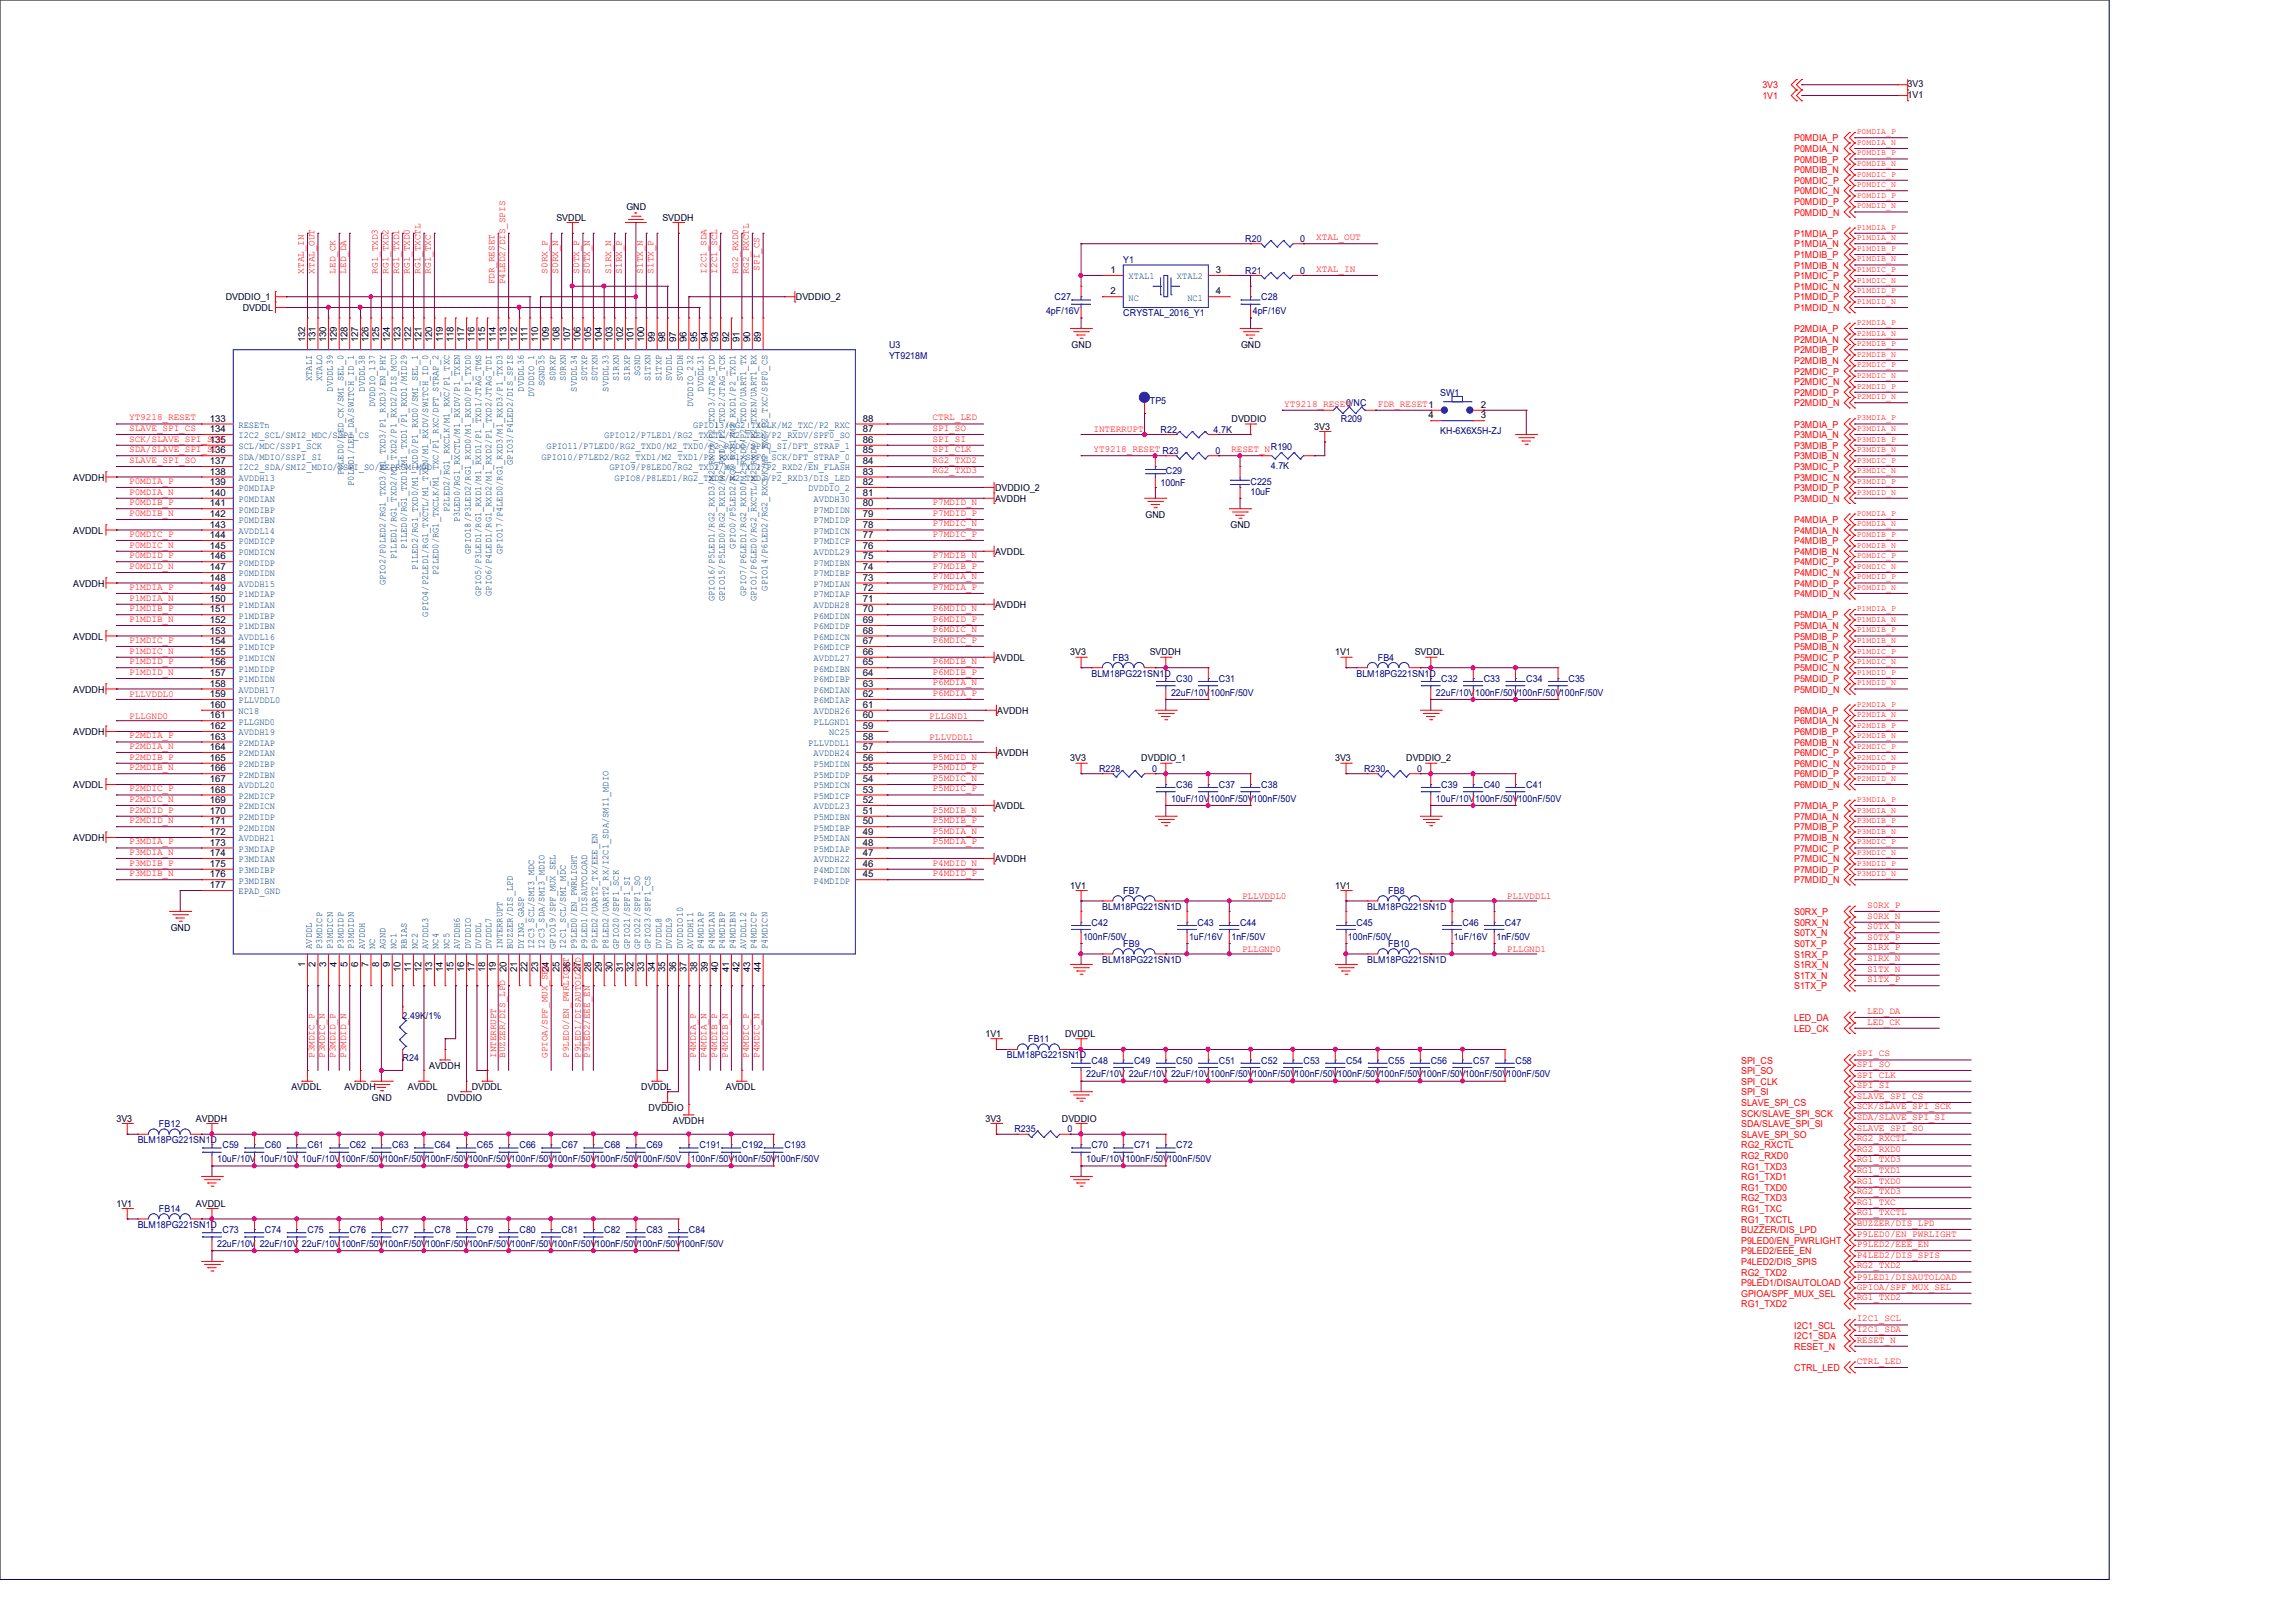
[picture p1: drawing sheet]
<svg xmlns="http://www.w3.org/2000/svg" width="297mm" height="210mm" viewBox="0 0 297 210" stroke-linecap="round" stroke-linejoin="round" font-family="sans-serif">
<defs><g id="words">
<g font-size="1.2" fill="#f00">
<text x="228.1" y="11.4">3V3</text>
<text x="228.1" y="12.8">1V1</text>
<text x="232.2" y="18.3">P0MDIA_P</text>
<text x="232.2" y="19.6">P0MDIA_N</text>
<text x="232.2" y="21">P0MDIB_P</text>
<text x="232.2" y="22.4">P0MDIB_N</text>
<text x="232.2" y="23.8">P0MDIC_P</text>
<text x="232.2" y="25.1">P0MDIC_N</text>
<text x="232.2" y="26.5">P0MDID_P</text>
<text x="232.2" y="27.9">P0MDID_N</text>
<text x="39.3" y="35.4" transform="rotate(-90 39.3 35.4)">XTAL_IN</text>
<text x="40.7" y="35.4" transform="rotate(-90 40.7 35.4)">XTAL_OUT</text>
<text x="43.4" y="35.4" transform="rotate(-90 43.4 35.4)">LED_CK</text>
<text x="44.8" y="35.4" transform="rotate(-90 44.8 35.4)">LED_DA</text>
<text x="48.9" y="35.4" transform="rotate(-90 48.9 35.4)">RG1_TXD3</text>
<text x="50.3" y="35.4" transform="rotate(-90 50.3 35.4)">RG1_TXD2</text>
<text x="51.6" y="35.4" transform="rotate(-90 51.6 35.4)">RG1_TXD1</text>
<text x="53" y="35.4" transform="rotate(-90 53 35.4)">RG1_TXD0</text>
<text x="54.4" y="35.4" transform="rotate(-90 54.4 35.4)">RG1_TXCTL</text>
<text x="55.8" y="35.4" transform="rotate(-90 55.8 35.4)">RG1_TXC</text>
<text x="70.9" y="35.4" transform="rotate(-90 70.9 35.4)">S0RX_P</text>
<text x="72.2" y="35.4" transform="rotate(-90 72.2 35.4)">S0RX_N</text>
<text x="75" y="35.4" transform="rotate(-90 75 35.4)">S0TX_P</text>
<text x="76.3" y="35.4" transform="rotate(-90 76.3 35.4)">S0TX_N</text>
<text x="79.1" y="35.4" transform="rotate(-90 79.1 35.4)">S1RX_N</text>
<text x="80.5" y="35.4" transform="rotate(-90 80.5 35.4)">S1RX_P</text>
<text x="83.2" y="35.4" transform="rotate(-90 83.2 35.4)">S1TX_N</text>
<text x="84.6" y="35.4" transform="rotate(-90 84.6 35.4)">S1TX_P</text>
<text x="91.4" y="35.4" transform="rotate(-90 91.4 35.4)">I2C1_SDA</text>
<text x="92.8" y="35.4" transform="rotate(-90 92.8 35.4)">I2C1_SCL</text>
<text x="95.5" y="35.4" transform="rotate(-90 95.5 35.4)">RG2_RXD0</text>
<text x="96.9" y="35.4" transform="rotate(-90 96.9 35.4)">RG2_RXCTL</text>
<text x="98.3" y="35" transform="rotate(-90 98.3 35)">SPI_CS</text>
<text x="170.3" y="31.1">XTAL_OUT</text>
<text x="170.3" y="35.2">XTAL_IN</text>
<text x="232.2" y="30.6">P1MDIA_P</text>
<text x="232.2" y="32">P1MDIA_N</text>
<text x="232.2" y="33.4">P1MDIB_P</text>
<text x="232.2" y="34.8">P1MDIB_N</text>
<text x="64" y="36.8" transform="rotate(-90 64 36.8)">FDR_RESET</text>
<text x="65.4" y="36.8" transform="rotate(-90 65.4 36.8)">P4LED2/DIS_SPIS</text>
<text x="232.2" y="36.1">P1MDIC_P</text>
<text x="232.2" y="37.5">P1MDIC_N</text>
<text x="232.2" y="38.9">P1MDID_P</text>
<text x="232.2" y="40.2">P1MDID_N</text>
<text x="232.2" y="43">P2MDIA_P</text>
<text x="232.2" y="44.4">P2MDIA_N</text>
<text x="232.2" y="45.7">P2MDIB_P</text>
<text x="232.2" y="47.1">P2MDIB_N</text>
<text x="166.2" y="52.6">YT9218_RESET</text>
<text x="178.3" y="52.6">FDR_RESET1</text>
<text x="232.2" y="48.5">P2MDIC_P</text>
<text x="232.2" y="49.8">P2MDIC_N</text>
<text x="232.2" y="51.2">P2MDID_P</text>
<text x="232.2" y="52.6">P2MDID_N</text>
<text x="16.7" y="54.4">YT9218_RESET</text>
<text x="16.7" y="57.1">SCK/SLAVE_SPI_SCK</text>
<text x="16.7" y="58.5">SDA/SLAVE_SPI_SI</text>
<text x="16.7" y="59.9">SLAVE_SPI_SO</text>
<text x="16.7" y="55.8">SLAVE_SPI_CS</text>
<text x="120.7" y="59.9">RG2_TXD2</text>
<text x="120.7" y="58.5">SPI_CLK</text>
<text x="120.7" y="57.1">SPI_SI</text>
<text x="120.7" y="55.8">SPI_SO</text>
<text x="120.7" y="54.4">CTRL_LED</text>
<text x="141.5" y="58.5">YT9218_RESET R23</text>
<text x="141.5" y="56">INTERRUPT</text>
<text x="159.3" y="58.5">RESET_NR190</text>
<text x="232.2" y="55.3">P3MDIA_P</text>
<text x="232.2" y="56.7">P3MDIA_N</text>
<text x="232.2" y="58.1">P3MDIB_P</text>
<text x="232.2" y="59.4">P3MDIB_N</text>
<text x="16.7" y="62.6">P0MDIA_P</text>
<text x="16.7" y="64">P0MDIA_N</text>
<text x="16.7" y="65.4">P0MDIB_P</text>
<text x="120.7" y="65.4">P7MDID_N</text>
<text x="120.7" y="61.3">RG2_TXD3</text>
<text x="232.2" y="60.8">P3MDIC_P</text>
<text x="232.2" y="62.2">P3MDIC_N</text>
<text x="232.2" y="63.5">P3MDID_P</text>
<text x="232.2" y="64.9">P3MDID_N</text>
<text x="16.7" y="66.8">P0MDIB_N</text>
<text x="16.7" y="69.5">P0MDIC_P</text>
<text x="16.7" y="70.9">P0MDIC_N</text>
<text x="120.7" y="69.5">P7MDIC_P</text>
<text x="120.7" y="68.1">P7MDIC_N</text>
<text x="120.7" y="66.8">P7MDID_P</text>
<text x="232.2" y="67.6">P4MDIA_P</text>
<text x="232.2" y="69">P4MDIA_N</text>
<text x="232.2" y="70.4">P4MDIB_P</text>
<text x="232.2" y="71.8">P4MDIB_N</text>
<text x="16.7" y="72.2">P0MDID_P</text>
<text x="16.7" y="73.6">P0MDID_N</text>
<text x="16.7" y="76.3">P1MDIA_P</text>
<text x="16.7" y="77.7">P1MDIA_N</text>
<text x="120.7" y="76.3">P7MDIA_P</text>
<text x="120.7" y="75">P7MDIA_N</text>
<text x="120.7" y="73.6">P7MDIB_P</text>
<text x="120.7" y="72.2">P7MDIB_N</text>
<text x="232.2" y="73.2">P4MDIC_P</text>
<text x="232.2" y="74.5">P4MDIC_N</text>
<text x="232.2" y="75.9">P4MDID_P</text>
<text x="232.2" y="77.3">P4MDID_N</text>
<text x="16.7" y="79.1">P1MDIB_P</text>
<text x="16.7" y="80.5">P1MDIB_N</text>
<text x="16.7" y="83.2">P1MDIC_P</text>
<text x="120.7" y="83.2">P6MDIC_P</text>
<text x="120.7" y="81.8">P6MDIC_N</text>
<text x="120.7" y="80.5">P6MDID_P</text>
<text x="120.7" y="79.1">P6MDID_N</text>
<text x="232.2" y="80">P5MDIA_P</text>
<text x="232.2" y="81.4">P5MDIA_N</text>
<text x="232.2" y="82.8">P5MDIB_P</text>
<text x="16.7" y="84.6">P1MDIC_N</text>
<text x="16.7" y="85.9">P1MDID_P</text>
<text x="16.7" y="87.3">P1MDID_N</text>
<text x="120.7" y="88.7">P6MDIA_N</text>
<text x="120.7" y="87.3">P6MDIB_P</text>
<text x="120.7" y="85.9">P6MDIB_N</text>
<text x="232.2" y="84.1">P5MDIB_N</text>
<text x="232.2" y="85.5">P5MDIC_P</text>
<text x="232.2" y="86.9">P5MDIC_N</text>
<text x="232.2" y="88.2">P5MDID_P</text>
<text x="232.2" y="89.6">P5MDID_N</text>
<text x="16.7" y="90.3">PLLVDDL0</text>
<text x="16.7" y="93">PLLGND0</text>
<text x="16.7" y="95.5">P2MDIA_P</text>
<text x="120.3" y="95.8">PLLVDDL1</text>
<text x="120.3" y="93">PLLGND1</text>
<text x="120.7" y="90">P6MDIA_P</text>
<text x="232.2" y="92.4">P6MDIA_P</text>
<text x="232.2" y="93.7">P6MDIA_N</text>
<text x="232.2" y="95.1">P6MDIB_P</text>
<text x="16.7" y="96.9">P2MDIA_N</text>
<text x="16.7" y="98.3">P2MDIB_P</text>
<text x="16.7" y="99.7">P2MDIB_N</text>
<text x="120.7" y="101">P5MDIC_N</text>
<text x="120.7" y="99.7">P5MDID_P</text>
<text x="120.7" y="98.3">P5MDID_N</text>
<text x="232.2" y="96.5">P6MDIB_N</text>
<text x="232.2" y="97.8">P6MDIC_P</text>
<text x="232.2" y="99.2">P6MDIC_N</text>
<text x="232.2" y="100.6">P6MDID_P</text>
<text x="232.2" y="101.9">P6MDID_N</text>
<text x="16.7" y="102.4">P2MDIC_P</text>
<text x="16.7" y="103.8">P2MDIC_N</text>
<text x="16.7" y="105.2">P2MDID_P</text>
<text x="16.7" y="106.5">P2MDID_N</text>
<text x="120.7" y="107.9">P5MDIA_N</text>
<text x="120.7" y="106.5">P5MDIB_P</text>
<text x="120.7" y="105.2">P5MDIB_N</text>
<text x="120.7" y="102.4">P5MDIC_P</text>
<text x="232.2" y="104.7">P7MDIA_P</text>
<text x="232.2" y="106.1">P7MDIA_N</text>
<text x="232.2" y="107.4">P7MDIB_P</text>
<text x="16.7" y="109.3">P3MDIA_P</text>
<text x="16.7" y="110.6">P3MDIA_N</text>
<text x="16.7" y="112">P3MDIB_P</text>
<text x="16.7" y="113.4">P3MDIB_N</text>
<text x="120.7" y="113.4">P4MDID_P</text>
<text x="120.7" y="112">P4MDID_N</text>
<text x="120.7" y="109.3">P5MDIA_P</text>
<text x="232.2" y="108.8">P7MDIB_N</text>
<text x="232.2" y="110.2">P7MDIC_P</text>
<text x="232.2" y="111.5">P7MDIC_N</text>
<text x="232.2" y="112.9">P7MDID_P</text>
<text x="160.7" y="116.3">PLLVDDL0</text>
<text x="195" y="116.3">PLLVDDL1</text>
<text x="232.2" y="114.3">P7MDID_N</text>
<text x="232.2" y="118.4">S0RX_P</text>
<text x="232.2" y="119.8">S0RX_N</text>
<text x="241.6" y="117.5">S0RX_P</text>
<text x="241.6" y="118.9">S0RX_N</text>
<text x="160.7" y="123.2">PLLGND0</text>
<text x="195" y="123.2">PLLGND1</text>
<text x="232.2" y="121.2">S0TX_N</text>
<text x="232.2" y="122.5">S0TX_P</text>
<text x="232.2" y="123.9">S1RX_P</text>
<text x="232.2" y="125.3">S1RX_N</text>
<text x="241.6" y="120.2">S0TX_N</text>
<text x="241.6" y="121.6">S0TX_P</text>
<text x="241.6" y="123">S1RX_P</text>
<text x="241.6" y="124.3">S1RX_N</text>
<text x="241.6" y="125.7">S1TX_N</text>
<text x="232.2" y="126.7">S1TX_N</text>
<text x="232.2" y="128">S1TX_P</text>
<text x="241.6" y="127.1">S1TX_P</text>
<text x="241.6" y="131.2">LED_DA</text>
<text x="40.7" y="136.9" transform="rotate(-90 40.7 136.9)">P3MDIC_P</text>
<text x="42" y="136.9" transform="rotate(-90 42 136.9)">P3MDIC_N</text>
<text x="43.4" y="136.9" transform="rotate(-90 43.4 136.9)">P3MDID_P</text>
<text x="44.8" y="136.9" transform="rotate(-90 44.8 136.9)">P3MDID_N</text>
<text x="64.2" y="136.9" transform="rotate(-90 64.2 136.9)">INTERRUPT</text>
<text x="65.4" y="136.9" transform="rotate(-90 65.4 136.9)">BUZZER/DIS_LPD</text>
<text x="70.9" y="136.9" transform="rotate(-90 70.9 136.9)">GPIOA/SPF_MUX_SEL</text>
<text x="73.6" y="136.9" transform="rotate(-90 73.6 136.9)">P9LED0/EN_PWRLIGHT</text>
<text x="75.2" y="136.9" transform="rotate(-90 75.2 136.9)">P9LED1/DISAUTOLOAD</text>
<text x="76.3" y="136.9" transform="rotate(-90 76.3 136.9)">P9LED2/EEE_EN</text>
<text x="90" y="136.9" transform="rotate(-90 90 136.9)">P4MDIA_P</text>
<text x="91.4" y="136.9" transform="rotate(-90 91.4 136.9)">P4MDIA_N</text>
<text x="92.8" y="136.9" transform="rotate(-90 92.8 136.9)">P4MDIB_P</text>
<text x="94.2" y="136.9" transform="rotate(-90 94.2 136.9)">P4MDIB_N</text>
<text x="96.9" y="136.9" transform="rotate(-90 96.9 136.9)">P4MDIC_P</text>
<text x="98.3" y="136.9" transform="rotate(-90 98.3 136.9)">P4MDIC_N</text>
<text x="225.3" y="137.6">SPI_CS</text>
<text x="232.2" y="132.1">LED_DA</text>
<text x="232.2" y="133.5">LED_CK</text>
<text x="240.3" y="136.7">SPI_CS</text>
<text x="241.6" y="132.6">LED_CK</text>
<text x="225.3" y="139">SPI_SO</text>
<text x="225.3" y="140.4">SPI_CLK</text>
<text x="225.3" y="141.7">SPI_SI</text>
<text x="225.3" y="143.1">SLAVE_SPI_CS</text>
<text x="240.3" y="138">SPI_SO</text>
<text x="240.3" y="139.4">SPI_CLK</text>
<text x="240.3" y="140.8">SPI_SI</text>
<text x="240.3" y="142.2">SLAVE_SPI_CS</text>
<text x="240.3" y="143.6">SCK/SLAVE_SPI_SCK</text>
<text x="225.3" y="144.5">SCK/SLAVE_SPI_SCK</text>
<text x="225.3" y="145.8">SDA/SLAVE_SPI_SI</text>
<text x="225.3" y="147.2">SLAVE_SPI_SO</text>
<text x="225.3" y="148.6">RG2_RXCTL</text>
<text x="225.3" y="149.9">RG2_RXD0</text>
<text x="240.3" y="144.9">SDA/SLAVE_SPI_SI</text>
<text x="240.3" y="146.3">SLAVE_SPI_SO</text>
<text x="240.3" y="147.7">RG2_RXCTL</text>
<text x="240.3" y="149.1">RG2_RXD0</text>
<text x="225.3" y="151.3">RG1_TXD3</text>
<text x="225.3" y="152.7">RG1_TXD1</text>
<text x="225.3" y="154.1">RG1_TXD0</text>
<text x="225.3" y="155.4">RG2_TXD3</text>
<text x="240.3" y="150.4">RG1_TXD3</text>
<text x="240.3" y="151.8">RG1_TXD1</text>
<text x="240.3" y="153.2">RG1_TXD0</text>
<text x="240.3" y="154.5">RG2_TXD3</text>
<text x="240.3" y="155.9">RG1_TXC</text>
<text x="225.3" y="156.8">RG1_TXC</text>
<text x="225.3" y="158.2">RG1_TXCTL</text>
<text x="225.3" y="159.6">BUZZER/DIS_LPD</text>
<text x="225.3" y="160.9">P9LED0/EN_PWRLIGHT</text>
<text x="240.3" y="157.3">RG1_TXCTL</text>
<text x="240.3" y="158.6">BUZZER/DIS_LPD</text>
<text x="240.3" y="160">P9LED0/EN_PWRLIGHT</text>
<text x="240.3" y="161.4">P9LED2/EEE_EN</text>
<text x="225.3" y="162.3">P9LED2/EEE_EN</text>
<text x="225.3" y="163.7">P4LED2/DIS_SPIS</text>
<text x="225.3" y="165.1">RG2_TXD2</text>
<text x="225.3" y="166.4">P9LED1/DISAUTOLOAD</text>
<text x="225.3" y="167.8">GPIOA/SPF_MUX_SEL</text>
<text x="240.3" y="162.8">P4LED2/DIS_SPIS</text>
<text x="240.3" y="164.1">RG2_TXD2</text>
<text x="240.3" y="165.7">P9LED1/DISAUTOLOAD</text>
<text x="240.3" y="166.9">GPIOA/SPF_MUX_SEL</text>
<text x="225.3" y="169.2">RG1_TXD2</text>
<text x="232.2" y="171.9">I2C1_SCL</text>
<text x="232.2" y="173.3">I2C1_SDA</text>
<text x="240.3" y="168.2">RG1_TXD2</text>
<text x="240.3" y="171">I2C1_SCL</text>
<text x="240.3" y="172.3">I2C1_SDA</text>
<text x="240.3" y="173.7">RESET_N</text>
<text x="232.2" y="174.7">RESET_N</text>
<text x="232.2" y="177.4">CTRL_LED</text>
<text x="240.3" y="176.5">CTRL_LED</text>
</g>
<g font-size="1.2">
<text x="246.9" y="11.3">3V3</text>
<text x="246.9" y="12.7">1V1</text>
<text x="72" y="28.6">SVDDL</text>
<text x="81.1" y="27.2">GND</text>
<text x="85.7" y="28.6">SVDDH</text>
<text x="143.7" y="35.3">1</text>
<text x="157.3" y="35.3">3</text>
<text x="29.2" y="38.9">DVDDIO_1</text>
<text x="31.4" y="40.2">DVDDL</text>
<text x="103" y="38.9">DVDDIO_2</text>
<text x="143.7" y="38.1">2</text>
<text x="157.3" y="38.1">4</text>
<text x="39.5" y="44.3" transform="rotate(-90 39.5 44.3)">132</text>
<text x="40.9" y="44.3" transform="rotate(-90 40.9 44.3)">131</text>
<text x="42.2" y="44.3" transform="rotate(-90 42.2 44.3)">130</text>
<text x="43.6" y="44.3" transform="rotate(-90 43.6 44.3)">129</text>
<text x="45" y="44.3" transform="rotate(-90 45 44.3)">128</text>
<text x="46.4" y="44.3" transform="rotate(-90 46.4 44.3)">127</text>
<text x="47.7" y="44.3" transform="rotate(-90 47.7 44.3)">126</text>
<text x="49.1" y="44.3" transform="rotate(-90 49.1 44.3)">125</text>
<text x="50.5" y="44.3" transform="rotate(-90 50.5 44.3)">124</text>
<text x="51.8" y="44.3" transform="rotate(-90 51.8 44.3)">123</text>
<text x="53.2" y="44.3" transform="rotate(-90 53.2 44.3)">122</text>
<text x="54.6" y="44.3" transform="rotate(-90 54.6 44.3)">121</text>
<text x="55.9" y="44.3" transform="rotate(-90 55.9 44.3)">120</text>
<text x="57.3" y="44.3" transform="rotate(-90 57.3 44.3)">119</text>
<text x="58.7" y="44.3" transform="rotate(-90 58.7 44.3)">118</text>
<text x="60.1" y="44.3" transform="rotate(-90 60.1 44.3)">117</text>
<text x="61.4" y="44.3" transform="rotate(-90 61.4 44.3)">116</text>
<text x="62.8" y="44.3" transform="rotate(-90 62.8 44.3)">115</text>
<text x="64.2" y="44.3" transform="rotate(-90 64.2 44.3)">114</text>
<text x="65.5" y="44.3" transform="rotate(-90 65.5 44.3)">113</text>
<text x="66.9" y="44.3" transform="rotate(-90 66.9 44.3)">112</text>
<text x="68.3" y="44.3" transform="rotate(-90 68.3 44.3)">111</text>
<text x="69.6" y="44.3" transform="rotate(-90 69.6 44.3)">110</text>
<text x="71" y="44.3" transform="rotate(-90 71 44.3)">109</text>
<text x="72.4" y="44.3" transform="rotate(-90 72.4 44.3)">108</text>
<text x="73.8" y="44.3" transform="rotate(-90 73.8 44.3)">107</text>
<text x="75.1" y="44.3" transform="rotate(-90 75.1 44.3)">106</text>
<text x="76.5" y="44.3" transform="rotate(-90 76.5 44.3)">105</text>
<text x="77.9" y="44.3" transform="rotate(-90 77.9 44.3)">104</text>
<text x="79.2" y="44.3" transform="rotate(-90 79.2 44.3)">103</text>
<text x="80.6" y="44.3" transform="rotate(-90 80.6 44.3)">102</text>
<text x="82" y="44.3" transform="rotate(-90 82 44.3)">101</text>
<text x="83.4" y="44.3" transform="rotate(-90 83.4 44.3)">100</text>
<text x="84.8" y="44.3" transform="rotate(-90 84.8 44.3)">99</text>
<text x="86.1" y="44.3" transform="rotate(-90 86.1 44.3)">98</text>
<text x="87.5" y="44.3" transform="rotate(-90 87.5 44.3)">97</text>
<text x="88.9" y="44.3" transform="rotate(-90 88.9 44.3)">96</text>
<text x="90.2" y="44.3" transform="rotate(-90 90.2 44.3)">95</text>
<text x="91.6" y="44.3" transform="rotate(-90 91.6 44.3)">94</text>
<text x="93" y="44.3" transform="rotate(-90 93 44.3)">93</text>
<text x="94.4" y="44.3" transform="rotate(-90 94.4 44.3)">92</text>
<text x="95.7" y="44.3" transform="rotate(-90 95.7 44.3)">91</text>
<text x="97.1" y="44.3" transform="rotate(-90 97.1 44.3)">90</text>
<text x="98.5" y="44.3" transform="rotate(-90 98.5 44.3)">89</text>
<text x="138.7" y="45">GND</text>
<text x="160.6" y="45">GND</text>
<text x="191.6" y="52.8">2</text>
<text x="27.2" y="54.6">133</text>
<text x="27.2" y="55.9">134</text>
<text x="27.2" y="57.3">135</text>
<text x="27.2" y="58.7">136</text>
<text x="111.7" y="58.7">85</text>
<text x="111.7" y="57.3">86</text>
<text x="111.7" y="55.9">87</text>
<text x="111.7" y="54.6">88</text>
<text x="159.4" y="54.7">DVDDIO</text>
<text x="170.1" y="55.6">3V3</text>
<text x="184.9" y="54.1">4</text>
<text x="191.6" y="54.1">3</text>
<text x="9.5" y="62.2">AVDDH</text>
<text x="27.2" y="60.1">137</text>
<text x="27.2" y="61.4">138</text>
<text x="27.2" y="62.8">139</text>
<text x="27.2" y="64.2">140</text>
<text x="27.2" y="65.5">141</text>
<text x="111.7" y="65.5">80</text>
<text x="111.7" y="64.2">81</text>
<text x="111.7" y="62.8">82</text>
<text x="111.7" y="61.4">83</text>
<text x="111.7" y="60.1">84</text>
<text x="128.8" y="64.9">AVDDH</text>
<text x="128.8" y="63.5">DVDDIO_2</text>
<text x="9.5" y="69">AVDDL</text>
<text x="27.2" y="66.9">142</text>
<text x="27.2" y="68.3">143</text>
<text x="27.2" y="69.6">144</text>
<text x="27.2" y="71">145</text>
<text x="111.7" y="71">76</text>
<text x="111.7" y="69.6">77</text>
<text x="111.7" y="68.3">78</text>
<text x="111.7" y="66.9">79</text>
<text x="128.8" y="71.8">AVDDL</text>
<text x="148.2" y="67">GND</text>
<text x="159.3" y="68.4">GND</text>
<text x="9.5" y="75.9">AVDDH</text>
<text x="27.2" y="72.4">146</text>
<text x="27.2" y="73.8">147</text>
<text x="27.2" y="75.1">148</text>
<text x="27.2" y="76.5">149</text>
<text x="27.2" y="77.9">150</text>
<text x="111.7" y="77.9">71</text>
<text x="111.7" y="76.5">72</text>
<text x="111.7" y="75.1">73</text>
<text x="111.7" y="73.8">74</text>
<text x="111.7" y="72.4">75</text>
<text x="9.5" y="82.8">AVDDL</text>
<text x="27.2" y="79.2">151</text>
<text x="27.2" y="80.6">152</text>
<text x="27.2" y="82">153</text>
<text x="27.2" y="83.4">154</text>
<text x="111.7" y="83.4">67</text>
<text x="111.7" y="82">68</text>
<text x="111.7" y="80.6">69</text>
<text x="111.7" y="79.2">70</text>
<text x="128.8" y="78.7">AVDDH</text>
<text x="9.5" y="89.6">AVDDH</text>
<text x="27.2" y="84.8">155</text>
<text x="27.2" y="86.1">156</text>
<text x="27.2" y="87.5">157</text>
<text x="27.2" y="88.9">158</text>
<text x="111.7" y="88.9">63</text>
<text x="111.7" y="87.5">64</text>
<text x="111.7" y="86.1">65</text>
<text x="111.7" y="84.8">66</text>
<text x="128.8" y="85.5">AVDDL</text>
<text x="138.5" y="84.8">3V3</text>
<text x="148.8" y="84.8">SVDDH</text>
<text x="172.8" y="84.8">1V1</text>
<text x="183.1" y="84.8">SVDDL</text>
<text x="9.5" y="95.1">AVDDH</text>
<text x="27.2" y="90.2">159</text>
<text x="27.2" y="91.6">160</text>
<text x="27.2" y="93">161</text>
<text x="27.2" y="94.4">162</text>
<text x="27.2" y="95.7">163</text>
<text x="111.7" y="95.7">58</text>
<text x="111.7" y="94.4">59</text>
<text x="111.7" y="93">60</text>
<text x="111.7" y="91.6">61</text>
<text x="111.7" y="90.2">62</text>
<text x="129.1" y="92.4">AVDDH</text>
<text x="9.5" y="101.9">AVDDL</text>
<text x="27.2" y="97.1">164</text>
<text x="27.2" y="98.5">165</text>
<text x="27.2" y="99.8">166</text>
<text x="27.2" y="101.2">167</text>
<text x="111.7" y="101.2">54</text>
<text x="111.7" y="99.8">55</text>
<text x="111.7" y="98.5">56</text>
<text x="111.7" y="97.1">57</text>
<text x="129.1" y="97.8">AVDDH</text>
<text x="138.5" y="98.5">3V3</text>
<text x="147.7" y="98.5">DVDDIO_1</text>
<text x="172.8" y="98.5">3V3</text>
<text x="182" y="98.5">DVDDIO_2</text>
<text x="27.2" y="102.6">168</text>
<text x="27.2" y="103.9">169</text>
<text x="27.2" y="105.3">170</text>
<text x="27.2" y="106.7">171</text>
<text x="111.7" y="106.7">50</text>
<text x="111.7" y="105.3">51</text>
<text x="111.7" y="103.9">52</text>
<text x="111.7" y="102.6">53</text>
<text x="128.8" y="104.7">AVDDL</text>
<text x="9.5" y="108.8">AVDDH</text>
<text x="27.2" y="108.1">172</text>
<text x="27.2" y="109.4">173</text>
<text x="27.2" y="110.8">174</text>
<text x="27.2" y="112.2">175</text>
<text x="27.2" y="113.5">176</text>
<text x="111.7" y="113.5">45</text>
<text x="111.7" y="112.2">46</text>
<text x="111.7" y="110.8">47</text>
<text x="111.7" y="109.4">48</text>
<text x="111.7" y="108.1">49</text>
<text x="128.8" y="111.5">AVDDH</text>
<text x="27.2" y="114.9">177</text>
<text x="138.5" y="115">1V1</text>
<text x="172.8" y="115">1V1</text>
<text x="22.1" y="120.5">GND</text>
<text x="39.5" y="125.1" transform="rotate(-90 39.5 125.1)">1</text>
<text x="40.9" y="125.1" transform="rotate(-90 40.9 125.1)">2</text>
<text x="42.2" y="125.1" transform="rotate(-90 42.2 125.1)">3</text>
<text x="43.6" y="125.1" transform="rotate(-90 43.6 125.1)">4</text>
<text x="45" y="125.1" transform="rotate(-90 45 125.1)">5</text>
<text x="46.4" y="125.1" transform="rotate(-90 46.4 125.1)">6</text>
<text x="47.7" y="125.1" transform="rotate(-90 47.7 125.1)">7</text>
<text x="49.1" y="125.1" transform="rotate(-90 49.1 125.1)">8</text>
<text x="50.5" y="125.1" transform="rotate(-90 50.5 125.1)">9</text>
<text x="51.8" y="125.8" transform="rotate(-90 51.8 125.8)">10</text>
<text x="53.2" y="125.8" transform="rotate(-90 53.2 125.8)">11</text>
<text x="54.6" y="125.8" transform="rotate(-90 54.6 125.8)">12</text>
<text x="55.9" y="125.8" transform="rotate(-90 55.9 125.8)">13</text>
<text x="57.3" y="125.8" transform="rotate(-90 57.3 125.8)">14</text>
<text x="58.7" y="125.8" transform="rotate(-90 58.7 125.8)">15</text>
<text x="60.1" y="125.8" transform="rotate(-90 60.1 125.8)">16</text>
<text x="61.4" y="125.8" transform="rotate(-90 61.4 125.8)">17</text>
<text x="62.8" y="125.8" transform="rotate(-90 62.8 125.8)">18</text>
<text x="64.2" y="125.8" transform="rotate(-90 64.2 125.8)">19</text>
<text x="65.5" y="125.8" transform="rotate(-90 65.5 125.8)">20</text>
<text x="66.9" y="125.8" transform="rotate(-90 66.9 125.8)">21</text>
<text x="68.3" y="125.8" transform="rotate(-90 68.3 125.8)">22</text>
<text x="69.6" y="125.8" transform="rotate(-90 69.6 125.8)">23</text>
<text x="71" y="125.8" transform="rotate(-90 71 125.8)">24</text>
<text x="72.4" y="125.8" transform="rotate(-90 72.4 125.8)">25</text>
<text x="73.8" y="125.8" transform="rotate(-90 73.8 125.8)">26</text>
<text x="75.1" y="125.8" transform="rotate(-90 75.1 125.8)">27</text>
<text x="76.5" y="125.8" transform="rotate(-90 76.5 125.8)">28</text>
<text x="77.9" y="125.8" transform="rotate(-90 77.9 125.8)">29</text>
<text x="79.2" y="125.8" transform="rotate(-90 79.2 125.8)">30</text>
<text x="80.6" y="125.8" transform="rotate(-90 80.6 125.8)">31</text>
<text x="82" y="125.8" transform="rotate(-90 82 125.8)">32</text>
<text x="83.4" y="125.8" transform="rotate(-90 83.4 125.8)">33</text>
<text x="84.8" y="125.8" transform="rotate(-90 84.8 125.8)">34</text>
<text x="86.1" y="125.8" transform="rotate(-90 86.1 125.8)">35</text>
<text x="87.5" y="125.8" transform="rotate(-90 87.5 125.8)">36</text>
<text x="88.9" y="125.8" transform="rotate(-90 88.9 125.8)">37</text>
<text x="90.2" y="125.8" transform="rotate(-90 90.2 125.8)">38</text>
<text x="91.6" y="125.8" transform="rotate(-90 91.6 125.8)">39</text>
<text x="93" y="125.8" transform="rotate(-90 93 125.8)">40</text>
<text x="94.4" y="125.8" transform="rotate(-90 94.4 125.8)">41</text>
<text x="95.7" y="125.8" transform="rotate(-90 95.7 125.8)">42</text>
<text x="97.1" y="125.8" transform="rotate(-90 97.1 125.8)">43</text>
<text x="98.5" y="125.8" transform="rotate(-90 98.5 125.8)">44</text>
<text x="127.5" y="134.2">1V1</text>
<text x="137.8" y="134.2">DVDDL</text>
<text x="37.7" y="141.1">AVDDL</text>
<text x="44.6" y="141.1">AVDDH</text>
<text x="48.1" y="142.4">GND</text>
<text x="52.8" y="141.1">AVDDL</text>
<text x="55.5" y="138.3">AVDDH</text>
<text x="57.9" y="142.4">DVDDIO</text>
<text x="61" y="141.1">DVDDL</text>
<text x="83" y="141.1">DVDDL</text>
<text x="83.9" y="143.8">DVDDIO</text>
<text x="93.9" y="141.1">AVDDL</text>
<text x="15.1" y="145.2">3V3</text>
<text x="25.4" y="145.2">AVDDH</text>
<text x="87.1" y="145.4">AVDDH</text>
<text x="127.5" y="145.2">3V3</text>
<text x="137.4" y="145.2">DVDDIO</text>
<text x="15.1" y="156.1">1V1</text>
<text x="25.4" y="156.1">AVDDL</text>
</g>
<g font-size="1.2" fill="#000080">
<text x="145.4" y="34.1">Y1</text>
<text x="161.2" y="35.4">R21</text>
<text x="161.2" y="31.3">R20</text>
<text x="168.3" y="35.4">0</text>
<text x="168.3" y="31.3">0</text>
<text x="135.4" y="40.6">4pF/16V</text>
<text x="136.5" y="38.9">C27</text>
<text x="145.4" y="40.9">CRYSTAL_2016_Y1</text>
<text x="162.1" y="40.6">4pF/16V</text>
<text x="163.2" y="38.9">C28</text>
<text x="115.1" y="45">U3</text>
<text x="115.1" y="46.4">YT9218M</text>
<text x="148.8" y="52.3">TP5</text>
<text x="174.2" y="52.6">0/NC</text>
<text x="186.4" y="51.2">SW1</text>
<text x="150.2" y="56">R22</text>
<text x="157.1" y="56">4.7K</text>
<text x="157.3" y="58.8">0</text>
<text x="173.5" y="54.7">R209</text>
<text x="186.4" y="56.1">KH-6X6X5H-ZJ</text>
<text x="150.2" y="62.9">100nF</text>
<text x="150.9" y="61.3">C29</text>
<text x="161.8" y="62.7">C225</text>
<text x="161.8" y="64.1">10uF</text>
<text x="164.5" y="60.7">4.7K</text>
<text x="141.3" y="87.5">BLM18PG221SN1D</text>
<text x="144" y="85.5">FB3</text>
<text x="152.2" y="88.2">C30</text>
<text x="157.7" y="88.2">C31</text>
<text x="175.6" y="87.5">BLM18PG221SN1D</text>
<text x="178.3" y="85.5">FB4</text>
<text x="186.5" y="88.2">C32</text>
<text x="192" y="88.2">C33</text>
<text x="197.5" y="88.2">C34</text>
<text x="203" y="88.2">C35</text>
<text x="151.5" y="90">22uF/10V100nF/50V</text>
<text x="185.8" y="90">22uF/10V100nF/50V100nF/50V100nF/50V</text>
<text x="142.2" y="99.9">R228</text>
<text x="149.1" y="99.9">0</text>
<text x="152.2" y="101.9">C36</text>
<text x="157.7" y="101.9">C37</text>
<text x="163.2" y="101.9">C38</text>
<text x="176.5" y="99.9">R230</text>
<text x="183.4" y="99.9">0</text>
<text x="186.5" y="101.9">C39</text>
<text x="192" y="101.9">C40</text>
<text x="197.5" y="101.9">C41</text>
<text x="151.5" y="103.8">10uF/10V100nF/50V100nF/50V</text>
<text x="185.8" y="103.8">10uF/10V100nF/50V100nF/50V</text>
<text x="141.3" y="119.8">C42</text>
<text x="142.7" y="117.7">BLM18PG221SN1D</text>
<text x="145.4" y="115.7">FB7</text>
<text x="155" y="119.8">C43</text>
<text x="160.5" y="119.8">C44</text>
<text x="175.6" y="119.8">C45</text>
<text x="176.9" y="117.7">BLM18PG221SN1D</text>
<text x="179.7" y="115.7">FB8</text>
<text x="189.3" y="119.8">C46</text>
<text x="194.8" y="119.8">C47</text>
<text x="140.2" y="121.6">100nF/50V</text>
<text x="142.7" y="124.6">BLM18PG221SN1D</text>
<text x="145.4" y="122.5">FB9</text>
<text x="153.9" y="121.6">1uF/16V</text>
<text x="159.4" y="121.6">1nF/50V</text>
<text x="174.5" y="121.6">100nF/50V</text>
<text x="176.9" y="124.6">BLM18PG221SN1D</text>
<text x="179.7" y="122.5">FB10</text>
<text x="188.2" y="121.6">1uF/16V</text>
<text x="193.7" y="121.6">1nF/50V</text>
<text x="52.1" y="131.9">2.49K/1%</text>
<text x="52.1" y="137.3">R24</text>
<text x="130.3" y="136.9">BLM18PG221SN1D</text>
<text x="133.1" y="134.9">FB11</text>
<text x="141.3" y="137.6">C48</text>
<text x="146.8" y="137.6">C49</text>
<text x="152.2" y="137.6">C50</text>
<text x="157.7" y="137.6">C51</text>
<text x="163.2" y="137.6">C52</text>
<text x="168.7" y="137.6">C53</text>
<text x="174.2" y="137.6">C54</text>
<text x="179.7" y="137.6">C55</text>
<text x="185.2" y="137.6">C56</text>
<text x="190.7" y="137.6">C57</text>
<text x="196.1" y="137.6">C58</text>
<text x="140.6" y="139.4">22uF/10V 22uF/10V 22uF/10V100nF/50V100nF/50V100nF/50V100nF/50V100nF/50V100nF/50V100nF/50V100nF/50V</text>
<text x="17.8" y="147.9">BLM18PG221SN1D</text>
<text x="20.6" y="145.8">FB12</text>
<text x="28.8" y="148.6">C59</text>
<text x="34.3" y="148.6">C60</text>
<text x="39.8" y="148.6">C61</text>
<text x="45.3" y="148.6">C62</text>
<text x="50.8" y="148.6">C63</text>
<text x="56.2" y="148.6">C64</text>
<text x="61.7" y="148.6">C65</text>
<text x="67.2" y="148.6">C66</text>
<text x="72.7" y="148.6">C67</text>
<text x="78.2" y="148.6">C68</text>
<text x="83.6" y="148.6">C69</text>
<text x="90.5" y="148.6">C191</text>
<text x="96" y="148.6">C192</text>
<text x="101.5" y="148.6">C193</text>
<text x="131.3" y="146.5">R235</text>
<text x="138.1" y="146.5">0</text>
<text x="141.3" y="148.6">C70</text>
<text x="146.8" y="148.6">C71</text>
<text x="152.2" y="148.6">C72</text>
<text x="28.1" y="150.4">10uF/10V 10uF/10V 10uF/10V100nF/50V100nF/50V100nF/50V100nF/50V100nF/50V100nF/50V100nF/50V100nF/50V</text>
<text x="89.4" y="150.4">100nF/50V100nF/50V100nF/50V</text>
<text x="140.6" y="150.4">10uF/10V100nF/50V100nF/50V</text>
<text x="17.8" y="158.9">BLM18PG221SN1D</text>
<text x="20.6" y="156.8">FB14</text>
<text x="28.1" y="161.3">22uF/10V 22uF/10V 22uF/10V100nF/50V100nF/50V100nF/50V100nF/50V100nF/50V100nF/50V100nF/50V100nF/50V100nF/50V</text>
<text x="28.8" y="159.6">C73</text>
<text x="34.3" y="159.6">C74</text>
<text x="39.8" y="159.6">C75</text>
<text x="45.3" y="159.6">C76</text>
<text x="50.8" y="159.6">C77</text>
<text x="56.2" y="159.6">C78</text>
<text x="61.7" y="159.6">C79</text>
<text x="67.2" y="159.6">C80</text>
<text x="72.7" y="159.6">C81</text>
<text x="78.2" y="159.6">C82</text>
<text x="83.6" y="159.6">C83</text>
<text x="89.2" y="159.6">C84</text>
</g>
<g font-size="1.2" fill="#004080">
<text x="146.1" y="36.2">XTAL1</text>
<text x="146.1" y="38.9">NC</text>
<text x="152.3" y="36.2">XTAL2</text>
<text x="153.7" y="38.9">NC1</text>
<text x="40.3" y="49.3" transform="rotate(-90 40.3 49.3)">XTALI</text>
<text x="41.7" y="49.3" transform="rotate(-90 41.7 49.3)">XTALO</text>
<text x="43.1" y="50.7" transform="rotate(-90 43.1 50.7)">DVDDL39</text>
<text x="47.2" y="50.7" transform="rotate(-90 47.2 50.7)">DVDDL38</text>
<text x="48.6" y="52.7" transform="rotate(-90 48.6 52.7)">DVDDIO_137</text>
<text x="67.8" y="50.7" transform="rotate(-90 67.8 50.7)">DVDDL36</text>
<text x="69.1" y="51.4" transform="rotate(-90 69.1 51.4)">DVDDIO_1</text>
<text x="70.5" y="50" transform="rotate(-90 70.5 50)">SGND35</text>
<text x="71.9" y="49.3" transform="rotate(-90 71.9 49.3)">S0RXP</text>
<text x="73.2" y="49.3" transform="rotate(-90 73.2 49.3)">S0RXN</text>
<text x="74.6" y="50.7" transform="rotate(-90 74.6 50.7)">SVDDL34</text>
<text x="76" y="49.3" transform="rotate(-90 76 49.3)">S0TXP</text>
<text x="77.3" y="49.3" transform="rotate(-90 77.3 49.3)">S0TXN</text>
<text x="78.7" y="50.7" transform="rotate(-90 78.7 50.7)">SVDDL33</text>
<text x="80.1" y="49.3" transform="rotate(-90 80.1 49.3)">S1RXN</text>
<text x="81.5" y="49.3" transform="rotate(-90 81.5 49.3)">S1RXP</text>
<text x="82.8" y="48.6" transform="rotate(-90 82.8 48.6)">SGND</text>
<text x="84.2" y="49.3" transform="rotate(-90 84.2 49.3)">S1TXN</text>
<text x="85.6" y="49.3" transform="rotate(-90 85.6 49.3)">S1TXP</text>
<text x="87" y="49.3" transform="rotate(-90 87 49.3)">SVDDL</text>
<text x="88.3" y="49.3" transform="rotate(-90 88.3 49.3)">SVDDH</text>
<text x="89.7" y="52.7" transform="rotate(-90 89.7 52.7)">DVDDIO_232</text>
<text x="91.1" y="50.7" transform="rotate(-90 91.1 50.7)">DVDDL31</text>
<text x="30.9" y="55.4">RESETn</text>
<text x="30.9" y="56.7">I2C2_SCL/SMI2_MDC/SSPI_CS</text>
<text x="30.9" y="58.1">SCL/MDC/SSPI_SCK</text>
<text x="30.9" y="59.5">SDA/MDIO/SSPI_SI</text>
<text x="70.1" y="59.5">GPIO10/P7LED2/RG2_TXD1/M2_TXD1/P2_RXD1/SPF0_SCK/DFT_STRAP_0</text>
<text x="70.7" y="58.1">GPIO11/P7LED0/RG2_TXD0/M2_TXD0/P2_RXD0/SPF0_SI/DFT_STRAP_1</text>
<text x="78.2" y="56.7">GPIO12/P7LED1/RG2_TXCTL/M2_TXEN/P2_RXDV/SPF0_SO</text>
<text x="89.7" y="55.4">GPIO13/RG2_TXCLK/M2_TXC/P2_RXC</text>
<text x="30.9" y="60.9">I2C2_SDA/SMI2_MDIO/SSPI_SO/EEPROM_MOD</text>
<text x="30.9" y="62.2">AVDDH13</text>
<text x="30.9" y="63.6">P0MDIAP</text>
<text x="30.9" y="65">P0MDIAN</text>
<text x="44.4" y="61.5" transform="rotate(-90 44.4 61.5)">P0LED0/LED_CK/SMI_SEL_0</text>
<text x="45.8" y="62.9" transform="rotate(-90 45.8 62.9)">P0LED1/LED_DA/SWITCH_ID_1</text>
<text x="66.4" y="60.2" transform="rotate(-90 66.4 60.2)">GPIO3/P4LED2/DIS_SPIS</text>
<text x="78.9" y="60.9">GPIO9/P8LED0/RG2_TXD2/M2_TXD2/P2_RXD2/EN_FLASH</text>
<text x="79.5" y="62.2">GPIO8/P8LED1/RG2_TXD3/M2_TXD3/P2_RXD3/DIS_LED</text>
<text x="104.6" y="63.6">DVDDIO_2</text>
<text x="105.3" y="65">AVDDH30</text>
<text x="30.9" y="66.3">P0MDIBP</text>
<text x="30.9" y="67.7">P0MDIBN</text>
<text x="30.9" y="69.1">AVDDL14</text>
<text x="30.9" y="70.4">P0MDICP</text>
<text x="30.9" y="71.8">P0MDICN</text>
<text x="52.7" y="71" transform="rotate(-90 52.7 71)">P1LED0/RG1_TXD1/M1_TXD1/P1_RXD1/MID29</text>
<text x="58.2" y="66.3" transform="rotate(-90 58.2 66.3)">P2LED2/RG1_RXCLK/M1_RXC/P1_TXC</text>
<text x="59.5" y="67.6" transform="rotate(-90 59.5 67.6)">P3LED0/RG1_RXCTL/M1_RXDV/P1_TXEN</text>
<text x="60.9" y="71.7" transform="rotate(-90 60.9 71.7)">GPIO18/P3LED2/RG1_RXD0/M1_RXD0/P1_TXD0</text>
<text x="65" y="71.7" transform="rotate(-90 65 71.7)">GPIO17/P4LED0/RG1_RXD3/M1_RXD3/P1_TXD3</text>
<text x="95.2" y="71" transform="rotate(-90 95.2 71)">GPIO0/P5LED2/RG2_RXD1/M2_RXD1/P2_TXD1</text>
<text x="105.3" y="71.8">AVDDL29</text>
<text x="105.3" y="70.4">P7MDICP</text>
<text x="105.3" y="69.1">P7MDICN</text>
<text x="105.3" y="67.7">P7MDIDP</text>
<text x="105.3" y="66.3">P7MDIDN</text>
<text x="30.9" y="73.2">P0MDIDP</text>
<text x="30.9" y="74.6">P0MDIDN</text>
<text x="30.9" y="75.9">AVDDH15</text>
<text x="30.9" y="77.3">P1MDIAP</text>
<text x="49.9" y="75.7" transform="rotate(-90 49.9 75.7)">GPIO2/P0LED2/RG1_TXD3/M1_TXD3/P1_RXD3/EN_PHY</text>
<text x="51.3" y="72.3" transform="rotate(-90 51.3 72.3)">P1LED1/RG1_TXD2/M1_TXD2/P1_RXD2/DIS_MCU</text>
<text x="54.1" y="73.7" transform="rotate(-90 54.1 73.7)">P1LED2/RG1_TXD0/M1_TXD0/P1_RXD0/SMI_SEL_1</text>
<text x="56.8" y="74.4" transform="rotate(-90 56.8 74.4)">P2LED0/RG1_TXCLK/M1_TXC/P1_RXC/DFT_STRAP_2</text>
<text x="62.3" y="77.1" transform="rotate(-90 62.3 77.1)">GPIO5/P3LED1/RG1_RXD1/M1_RXD1/P1_TXD1/JTAG_TMS</text>
<text x="63.6" y="77.1" transform="rotate(-90 63.6 77.1)">GPIO6/P4LED1/RG1_RXD2/M1_RXD2/P1_TXD2/JTAG_TDI</text>
<text x="92.5" y="77.8" transform="rotate(-90 92.5 77.8)">GPIO16/P5LED1/RG2_RXD3/M2_RXD3/P2_TXD3/JTAG_TDO</text>
<text x="93.8" y="77.8" transform="rotate(-90 93.8 77.8)">GPIO15/P5LED0/RG2_RXD2/M2_RXD2/P2_TXD2/JTAG_TCK</text>
<text x="96.6" y="77.1" transform="rotate(-90 96.6 77.1)">GPIO7/P6LED1/RG2_RXD0/M2_RXD0/P2_TXD0/UART1_TX</text>
<text x="97.9" y="77.8" transform="rotate(-90 97.9 77.8)">GPIO1/P6LED0/RG2_RXCTL/M2_RXDV/P2_TXEN/UART1_RX</text>
<text x="99.3" y="76.4" transform="rotate(-90 99.3 76.4)">GPIO14/P6LED2/RG2_RXCLK/M2_RXC/P2_TXC/SPF0_CS</text>
<text x="105.3" y="77.3">P7MDIAP</text>
<text x="105.3" y="75.9">P7MDIAN</text>
<text x="105.3" y="74.6">P7MDIBP</text>
<text x="105.3" y="73.2">P7MDIBN</text>
<text x="30.9" y="78.7">P1MDIAN</text>
<text x="30.9" y="80.1">P1MDIBP</text>
<text x="30.9" y="81.4">P1MDIBN</text>
<text x="30.9" y="82.8">AVDDL16</text>
<text x="55.4" y="79.8" transform="rotate(-90 55.4 79.8)">GPIO4/P2LED1/RG1_TXCTL/M1_TXEN/M1_RXDV/SWITCH_ID_0</text>
<text x="105.3" y="82.8">P6MDICN</text>
<text x="105.3" y="81.4">P6MDIDP</text>
<text x="105.3" y="80.1">P6MDIDN</text>
<text x="105.3" y="78.7">AVDDH28</text>
<text x="30.9" y="84.2">P1MDICP</text>
<text x="30.9" y="85.6">P1MDICN</text>
<text x="30.9" y="86.9">P1MDIDP</text>
<text x="30.9" y="88.3">P1MDIDN</text>
<text x="30.9" y="89.7">AVDDH17</text>
<text x="105.3" y="89.7">P6MDIAN</text>
<text x="105.3" y="88.3">P6MDIBP</text>
<text x="105.3" y="86.9">P6MDIBN</text>
<text x="105.3" y="85.6">AVDDL27</text>
<text x="105.3" y="84.2">P6MDICP</text>
<text x="30.9" y="91">PLLVDDL0</text>
<text x="30.9" y="92.4">NC18</text>
<text x="30.9" y="93.8">PLLGND0</text>
<text x="30.9" y="95.2">AVDDH19</text>
<text x="105.3" y="93.8">PLLGND1</text>
<text x="105.3" y="92.4">AVDDH26</text>
<text x="105.3" y="91">P6MDIAP</text>
<text x="107.3" y="95.2">NC25</text>
<text x="30.9" y="96.5">P2MDIAP</text>
<text x="30.9" y="97.9">P2MDIAN</text>
<text x="30.9" y="99.3">P2MDIBP</text>
<text x="30.9" y="100.6">P2MDIBN</text>
<text x="104.6" y="96.5">PLLVDDL1</text>
<text x="105.3" y="100.6">P5MDIDP</text>
<text x="105.3" y="99.3">P5MDIDN</text>
<text x="105.3" y="97.9">AVDDH24</text>
<text x="30.9" y="102">AVDDL20</text>
<text x="30.9" y="103.4">P2MDICP</text>
<text x="30.9" y="104.7">P2MDICN</text>
<text x="30.9" y="106.1">P2MDIDP</text>
<text x="30.9" y="107.5">P2MDIDN</text>
<text x="105.3" y="107.5">P5MDIBP</text>
<text x="105.3" y="106.1">P5MDIBN</text>
<text x="105.3" y="104.7">AVDDL23</text>
<text x="105.3" y="103.4">P5MDICP</text>
<text x="105.3" y="102">P5MDICN</text>
<text x="30.9" y="108.9">AVDDH21</text>
<text x="30.9" y="110.2">P3MDIAP</text>
<text x="30.9" y="111.6">P3MDIAN</text>
<text x="30.9" y="113">P3MDIBP</text>
<text x="105.3" y="113">P4MDIDN</text>
<text x="105.3" y="111.6">AVDDH22</text>
<text x="105.3" y="110.2">P5MDIAP</text>
<text x="105.3" y="108.9">P5MDIAN</text>
<text x="30.9" y="114.3">P3MDIBN</text>
<text x="30.9" y="115.7">EPAD_GND</text>
<text x="105.3" y="114.3">P4MDIDP</text>
<text x="40.3" y="122.8" transform="rotate(-90 40.3 122.8)">AVDDL</text>
<text x="41.7" y="122.8" transform="rotate(-90 41.7 122.8)">P3MDICP</text>
<text x="43.1" y="122.8" transform="rotate(-90 43.1 122.8)">P3MDICN</text>
<text x="44.4" y="122.8" transform="rotate(-90 44.4 122.8)">P3MDIDP</text>
<text x="45.8" y="122.8" transform="rotate(-90 45.8 122.8)">P3MDIDN</text>
<text x="47.2" y="122.8" transform="rotate(-90 47.2 122.8)">AVDDH</text>
<text x="48.6" y="122.8" transform="rotate(-90 48.6 122.8)">NC</text>
<text x="49.9" y="122.8" transform="rotate(-90 49.9 122.8)">AGND</text>
<text x="51.3" y="122.8" transform="rotate(-90 51.3 122.8)">NC1</text>
<text x="52.7" y="122.8" transform="rotate(-90 52.7 122.8)">RBIAS</text>
<text x="54.1" y="122.8" transform="rotate(-90 54.1 122.8)">NC2</text>
<text x="55.4" y="122.8" transform="rotate(-90 55.4 122.8)">AVDDL3</text>
<text x="56.8" y="122.8" transform="rotate(-90 56.8 122.8)">NC4</text>
<text x="58.2" y="122.8" transform="rotate(-90 58.2 122.8)">NC5</text>
<text x="59.5" y="122.8" transform="rotate(-90 59.5 122.8)">AVDDH6</text>
<text x="60.9" y="122.8" transform="rotate(-90 60.9 122.8)">DVDDIO</text>
<text x="62.3" y="122.8" transform="rotate(-90 62.3 122.8)">DVDDL</text>
<text x="63.6" y="122.8" transform="rotate(-90 63.6 122.8)">DVDDL7</text>
<text x="65" y="122.8" transform="rotate(-90 65 122.8)">INTERRUPT</text>
<text x="66.4" y="122.8" transform="rotate(-90 66.4 122.8)">BUZZER/DIS_LPD</text>
<text x="67.8" y="122.8" transform="rotate(-90 67.8 122.8)">DYING_GASP</text>
<text x="69.1" y="122.8" transform="rotate(-90 69.1 122.8)">I2C3_SCL/SMI3_MDC</text>
<text x="70.5" y="122.8" transform="rotate(-90 70.5 122.8)">I2C3_SDA/SMI3_MDIO</text>
<text x="71.9" y="122.8" transform="rotate(-90 71.9 122.8)">GPIO19/SPF_MUX_SEL</text>
<text x="73.2" y="122.8" transform="rotate(-90 73.2 122.8)">I2C1_SCL/SMI_MDC</text>
<text x="74.6" y="122.8" transform="rotate(-90 74.6 122.8)">P9LED0/EN_PWRLIGHT</text>
<text x="76" y="122.8" transform="rotate(-90 76 122.8)">P9LED1/DISAUTOLOAD</text>
<text x="77.3" y="122.8" transform="rotate(-90 77.3 122.8)">P9LED2/UART2_TX/EEE_EN</text>
<text x="78.7" y="122.8" transform="rotate(-90 78.7 122.8)">P8LED2/UART2_RX/I2C1_SDA/SMI1_MDIO</text>
<text x="80.1" y="122.8" transform="rotate(-90 80.1 122.8)">GPIO20/SPF1_SCK</text>
<text x="81.5" y="122.8" transform="rotate(-90 81.5 122.8)">GPIO21/SPF1_SI</text>
<text x="82.8" y="122.8" transform="rotate(-90 82.8 122.8)">GPIO22/SPF1_SO</text>
<text x="84.2" y="122.8" transform="rotate(-90 84.2 122.8)">GPIO23/SPF1_CS</text>
<text x="85.6" y="122.8" transform="rotate(-90 85.6 122.8)">DVDDL8</text>
<text x="87" y="122.8" transform="rotate(-90 87 122.8)">DVDDL9</text>
<text x="88.3" y="122.8" transform="rotate(-90 88.3 122.8)">DVDDIO10</text>
<text x="89.7" y="122.8" transform="rotate(-90 89.7 122.8)">AVDDH11</text>
<text x="91.1" y="122.8" transform="rotate(-90 91.1 122.8)">P4MDIAP</text>
<text x="92.5" y="122.8" transform="rotate(-90 92.5 122.8)">P4MDIAN</text>
<text x="93.8" y="122.8" transform="rotate(-90 93.8 122.8)">P4MDIBP</text>
<text x="95.2" y="122.8" transform="rotate(-90 95.2 122.8)">P4MDIBN</text>
<text x="96.6" y="122.8" transform="rotate(-90 96.6 122.8)">AVDDL12</text>
<text x="97.9" y="122.8" transform="rotate(-90 97.9 122.8)">P4MDICP</text>
<text x="99.3" y="122.8" transform="rotate(-90 99.3 122.8)">P4MDICN</text>
</g>
<g font-size="1.1" fill="#f00">
<text x="240.3" y="17.4">P0MDIA_P</text>
<text x="240.3" y="18.8">P0MDIA_N</text>
<text x="240.3" y="20.1">P0MDIB_P</text>
<text x="240.3" y="21.5">P0MDIB_N</text>
<text x="240.3" y="22.9">P0MDIC_P</text>
<text x="240.3" y="24.2">P0MDIC_N</text>
<text x="240.3" y="25.6">P0MDID_P</text>
<text x="240.3" y="27">P0MDID_N</text>
<text x="240.3" y="29.7">P1MDIA_P</text>
<text x="240.3" y="31.1">P1MDIA_N</text>
<text x="240.3" y="32.5">P1MDIB_P</text>
<text x="240.3" y="33.8">P1MDIB_N</text>
<text x="240.3" y="35.2">P1MDIC_P</text>
<text x="240.3" y="36.6">P1MDIC_N</text>
<text x="240.3" y="37.9">P1MDID_P</text>
<text x="240.3" y="39.3">P1MDID_N</text>
<text x="240.3" y="42">P2MDIA_P</text>
<text x="240.3" y="43.4">P2MDIA_N</text>
<text x="240.3" y="44.8">P2MDIB_P</text>
<text x="240.3" y="46.2">P2MDIB_N</text>
<text x="240.3" y="47.5">P2MDIC_P</text>
<text x="240.3" y="48.9">P2MDIC_N</text>
<text x="240.3" y="50.3">P2MDID_P</text>
<text x="240.3" y="51.6">P2MDID_N</text>
<text x="240.3" y="54.4">P3MDIA_P</text>
<text x="240.3" y="55.8">P3MDIA_N</text>
<text x="240.3" y="57.1">P3MDIB_P</text>
<text x="240.3" y="58.5">P3MDIB_N</text>
<text x="240.3" y="59.9">P3MDIC_P</text>
<text x="240.3" y="61.3">P3MDIC_N</text>
<text x="240.3" y="62.6">P3MDID_P</text>
<text x="240.3" y="64">P3MDID_N</text>
<text x="240.3" y="66.8">P0MDIA_P</text>
<text x="240.3" y="68.1">P0MDIA_N</text>
<text x="240.3" y="69.5">P0MDIB_P</text>
<text x="240.3" y="70.9">P0MDIB_N</text>
<text x="240.3" y="72.2">P0MDIC_P</text>
<text x="240.3" y="73.6">P0MDIC_N</text>
<text x="240.3" y="75">P0MDID_P</text>
<text x="240.3" y="76.3">P0MDID_N</text>
<text x="240.3" y="79.1">P1MDIA_P</text>
<text x="240.3" y="80.5">P1MDIA_N</text>
<text x="240.3" y="81.8">P1MDIB_P</text>
<text x="240.3" y="83.2">P1MDIB_N</text>
<text x="240.3" y="84.6">P1MDIC_P</text>
<text x="240.3" y="85.9">P1MDIC_N</text>
<text x="240.3" y="87.3">P1MDID_P</text>
<text x="240.3" y="88.7">P1MDID_N</text>
<text x="240.3" y="91.4">P2MDIA_P</text>
<text x="240.3" y="92.8">P2MDIA_N</text>
<text x="240.3" y="94.2">P2MDIB_P</text>
<text x="240.3" y="95.5">P2MDIB_N</text>
<text x="240.3" y="96.9">P2MDIC_P</text>
<text x="240.3" y="98.3">P2MDIC_N</text>
<text x="240.3" y="99.7">P2MDID_P</text>
<text x="240.3" y="101">P2MDID_N</text>
<text x="240.3" y="103.8">P3MDIA_P</text>
<text x="240.3" y="105.2">P3MDIA_N</text>
<text x="240.3" y="106.5">P3MDIB_P</text>
<text x="240.3" y="107.9">P3MDIB_N</text>
<text x="240.3" y="109.3">P3MDIC_P</text>
<text x="240.3" y="110.6">P3MDIC_N</text>
<text x="240.3" y="112">P3MDID_P</text>
<text x="240.3" y="113.4">P3MDID_N</text>
</g>
</g></defs>
<path d="M0 0h273v204.4h-273z" fill="none" stroke="#000" stroke-width=".13"/>
<g fill="none" stroke="#f00" stroke-width=".13">
<path d="M232.5 10.3h.1M232.5 11.6h.1M232.5 13h.1M232.5 10.3l-.7 .7 .7 .6M232.5 11.6l-.7 .8 .7 .6M233.2 10.3h.1M233.2 11.6h.1M233.2 13h.1M233.2 10.3l-.7 .7 .7 .6M233.2 11.6l-.7 .8 .7 .6M239.4 17.1h.1M239.4 18.5h.1"/>
<path d="M239.4 19.9h.1M239.4 17.1l-.7 .7 .7 .7M239.4 18.5l-.7 .7 .7 .7M239.4 19.9l-.7 .7 .7 .7M240 17.1h.1M240 18.5h.1M240 19.9h.1M240 17.1l-.6 .7 .6 .7M240 18.5l-.6 .7 .6 .7M240 19.9l-.6 .7 .6 .7M245.5 11h.1M245.5 12.4h.1"/>
<path d="M245.5 11h1.4M245.5 12.4h1.4M246.9 11.6h.1M246.9 13h.1M246.9 10.3v2.7M35.6 39.1h.1M35.6 37.7h.1M35.6 39.8h1.4M35.6 37.7v2.8M35.6 38.4h1.4M37 39.8h.1M37 38.4h.1"/>
<path d="M73.4 28.8h1.4M74.1 30.2h.1M74.1 28.8v1.4M74.8 28.8h.1M80.9 28.8h.1M80.9 28.8h2.8M81.3 28.4h.1M81.3 28.4h2M81.7 28h1.1M82.2 27.6h.1M82.2 27.6h.2M82.8 28h.1"/>
<path d="M87.1 28.8h1.4M87.8 30.2h.1M87.8 28.8v1.4M88.5 28.8h.1M101.5 38.4h.1M101.5 38.4h1.4M102.9 39.1h.1M102.9 37.7v1.4M139.9 37h.1M139.9 37v1.4M139.9 39.8v1.3M142.7 35.6h.1"/>
<path d="M142.7 38.4h.1M142.7 38.4h2.7M142.7 35.6h2.7M156.4 38.4h2.7M156.4 35.6h2.7M159.1 35.6h.1M159.1 38.4h.1M161.8 35.6h.1M161.8 37h.1M161.8 31.5h.1M161.8 37v1.4M161.8 39.8v1.3"/>
<path d="M161.8 35.6h1.4M161.8 31.5h1.4M167.3 35.6h1.4M167.3 31.5h1.4M168.7 35.6h.1M168.7 31.5h.1M239.4 21.3h.1M239.4 22.6h.1M239.4 24h.1M239.4 25.4h.1M239.4 26.8h.1M239.4 28.1h.1"/>
<path d="M239.4 29.5h.1M239.4 30.9h.1M239.4 32.2h.1M239.4 33.6h.1M239.4 35h.1M239.4 36.4h.1M239.4 37.7h.1M239.4 39.1h.1M239.4 21.3l-.7 .6 .7 .7M239.4 22.6l-.7 .7 .7 .7M239.4 24l-.7 .7 .7 .7M239.4 25.4l-.7 .7 .7 .7"/>
<path d="M239.4 26.8l-.7 .6 .7 .7M239.4 29.5l-.7 .7 .7 .7M239.4 30.9l-.7 .6 .7 .7M239.4 32.2l-.7 .7 .7 .7M239.4 33.6l-.7 .7 .7 .7M239.4 35l-.7 .6 .7 .8M239.4 36.4l-.7 .6 .7 .7M239.4 37.7l-.7 .7 .7 .7M239.4 39.1l-.7 .7 .7 .7M240 21.3h.1M240 22.6h.1M240 24h.1"/>
<path d="M240 25.4h.1M240 26.8h.1M240 28.1h.1M240 29.5h.1M240 30.9h.1M240 32.2h.1M240 33.6h.1M240 35h.1M240 36.4h.1M240 37.7h.1M240 39.1h.1M240 21.3l-.6 .6 .6 .7"/>
<path d="M240 22.6l-.6 .7 .6 .7M240 24l-.6 .7 .6 .7M240 25.4l-.6 .7 .6 .7M240 26.8l-.6 .6 .6 .7M240 29.5l-.6 .7 .6 .7M240 30.9l-.6 .6 .6 .7M240 32.2l-.6 .7 .6 .7M240 33.6l-.6 .7 .6 .7M240 35l-.6 .6 .6 .8M240 36.4l-.6 .6 .6 .7M240 37.7l-.6 .7 .6 .7M240 39.1l-.6 .7 .6 .7"/>
<path d="M26.1 54.9h.1M26.1 56.2h.1M26.1 57.6h.1M26.1 59h.1M26.1 54.9h4.1M26.1 56.2h4.1M26.1 57.6h4.1M26.1 59h4.1M39.8 41.1h.1M39.8 41.1v4.2M41.1 41.1h.1M41.1 41.1v4.2"/>
<path d="M42.5 41.1h.1M42.5 41.1v4.2M43.9 41.1h.1M43.9 41.1v4.2M45.3 41.1h.1M45.3 41.1v4.2M46.7 41.1h.1M46.7 41.1v4.2M48 41.1h.1M48 41.1v4.2M49.4 41.1h.1M49.4 41.1v4.2"/>
<path d="M50.8 41.1h.1M50.8 41.1v4.2M52.1 41.1h.1M52.1 41.1v4.2M53.5 41.1h.1M53.5 41.1v4.2M54.9 41.1h.1M54.9 41.1v4.2M56.2 41.1h.1M56.2 41.1v4.2M57.6 41.1h.1M57.6 41.1v4.2"/>
<path d="M59 41.1h.1M59 41.1v4.2M60.4 41.1h.1M60.4 41.1v4.2M61.7 41.1h.1M61.7 41.1v4.2M63.1 41.1h.1M63.1 41.1v4.2M64.5 41.1h.1M64.5 41.1v4.2M65.8 41.1h.1M65.8 41.1v4.2"/>
<path d="M67.2 41.1h.1M67.2 41.1v4.2M68.6 41.1h.1M68.6 41.1v4.2M69.9 41.1h.1M69.9 41.1v4.2M71.3 41.1h.1M71.3 41.1v4.2M72.7 41.1h.1M72.7 41.1v4.2M74.1 41.1h.1M74.1 41.1v4.2"/>
<path d="M75.4 41.1h.1M75.4 41.1v4.2M76.8 41.1h.1M76.8 41.1v4.2M78.2 41.1h.1M78.2 41.1v4.2M79.5 41.1h.1M79.5 41.1v4.2M80.9 41.1h.1M80.9 41.1v4.2M82.3 41.1h.1M82.3 41.1v4.2"/>
<path d="M83.7 41.1h.1M83.7 41.1v4.2M85 41.1h.1M85 41.1v4.2M86.4 41.1h.1M86.4 41.1v4.2M87.8 41.1h.1M87.8 41.1v4.2M89.2 41.1h.1M89.2 41.1v4.2M90.5 41.1h.1M90.5 41.1v4.2"/>
<path d="M91.9 41.1h.1M91.9 41.1v4.2M93.3 41.1h.1M93.3 41.1v4.2M94.7 41.1h.1M94.7 41.1v4.2M96 41.1h.1M96 41.1v4.2M97.4 41.1h.1M97.4 41.1v4.2M98.8 41.1h.1M98.8 41.1v4.2"/>
<path d="M110.7 54.9h4.1M110.7 56.2h4.1M110.7 57.6h4.1M110.7 59h4.1M114.8 59h.1M114.8 57.6h.1M114.8 56.2h.1M114.8 54.9h.1M138.5 42.5h2.8M138.9 42.9h1.9M139.4 43.3h.1M139.4 43.3h1.1"/>
<path d="M139.8 43.8h.2M139.9 41.1h.1M140 43.8h.1M140.8 42.9h.1M141.3 42.5h.1M148.1 53.5h.1M148.1 52.1v1.4M149.5 59h.1M149.5 59v1.4M150.9 56.2h.1M150.9 59h.1M150.9 56.2h1.3"/>
<path d="M150.9 59h1.3M156.4 56.2h1.3M156.4 59h1.3M157.7 56.2h.1M157.7 59h.1M160.5 42.5h2.7M160.9 42.9h1.9M161.2 54.9h1.3M161.3 43.3h.1M161.3 43.3h1.1M161.7 43.8h.3M161.8 56.2h.1"/>
<path d="M161.8 41.1h.1M161.8 54.9v1.3M162 43.8h.1M162.5 54.9h.1M162.8 42.9h.1M163.2 42.5h.1M163.2 59h.1M163.2 59h1.4M168.7 59h1.4M170.1 59h.1M170.8 55.8h1.3M171.2 53.1h.1"/>
<path d="M171.2 53.1h1.4M171.4 57.2h.1M171.4 55.8v1.4M172.1 55.8h.1M176.7 53.1h1.4M178.1 53.1h.1M185.2 53.1h.1M185.2 54.4h.1M185.2 53.1h1.3M185.2 54.4h1.3M190.7 53.1h1.3M190.7 54.4h1.3"/>
<path d="M192 53.1h.1M192 54.4h.1M196.1 56.2h2.8M196.6 56.6h1.9M197 57.1h.1M197 57.1h1.1M197.4 57.5h.3M197.7 57.5h.1M198.5 56.6h.1M198.9 56.2h.1M239.4 40.5h.1M239.4 41.8h.1"/>
<path d="M239.4 43.2h.1M239.4 44.6h.1M239.4 45.9h.1M239.4 47.3h.1M239.4 48.7h.1M239.4 50.1h.1M239.4 51.4h.1M239.4 52.8h.1M239.4 54.2h.1M239.4 55.5h.1M239.4 56.9h.1M239.4 58.3h.1"/>
<path d="M239.4 59.6h.1M239.4 41.8l-.7 .7 .7 .7M239.4 43.2l-.7 .7 .7 .7M239.4 44.6l-.7 .7 .7 .6M239.4 45.9l-.7 .8 .7 .6M239.4 47.3l-.7 .7 .7 .7M239.4 48.7l-.7 .7 .7 .7M239.4 50.1l-.7 .7 .7 .6M239.4 51.4l-.7 .7 .7 .7M239.4 54.2l-.7 .7 .7 .6M239.4 55.5l-.7 .7 .7 .7M239.4 56.9l-.7 .7 .7 .7"/>
<path d="M239.4 58.3l-.7 .7 .7 .6M239.4 59.6l-.7 .8 .7 .6M240 40.5h.1M240 41.8h.1M240 43.2h.1M240 44.6h.1M240 45.9h.1M240 47.3h.1M240 48.7h.1M240 50.1h.1M240 51.4h.1M240 52.8h.1"/>
<path d="M240 54.2h.1M240 55.5h.1M240 56.9h.1M240 58.3h.1M240 59.6h.1M240 41.8l-.6 .7 .6 .7M240 43.2l-.6 .7 .6 .7M240 44.6l-.6 .7 .6 .6M240 45.9l-.6 .8 .6 .6M240 47.3l-.6 .7 .6 .7M240 48.7l-.6 .7 .6 .7M240 50.1l-.6 .7 .6 .6"/>
<path d="M240 51.4l-.6 .7 .6 .7M240 54.2l-.6 .7 .6 .6M240 55.5l-.6 .7 .6 .7M240 56.9l-.6 .7 .6 .7M240 58.3l-.6 .7 .6 .6M240 59.6l-.6 .8 .6 .6M13.7 61h.1M13.7 74.8h.1M13.7 67.9h.1M13.7 61.7h1.4M13.7 61v1.4M13.7 67.9v1.4"/>
<path d="M13.7 74.8v1.3M13.7 75.4h1.4M13.7 68.6h1.4M15.1 61.7h.1M15.1 75.4h.1M15.1 68.6h.1M26.1 60.4h.1M26.1 61.7h.1M26.1 63.1h.1M26.1 64.5h.1M26.1 65.8h.1M26.1 67.2h.1"/>
<path d="M26.1 68.6h.1M26.1 69.9h.1M26.1 71.3h.1M26.1 72.7h.1M26.1 74.1h.1M26.1 75.4h.1M26.1 76.8h.1M26.1 78.2h.1M26.1 79.5h.1M26.1 71.3h4.1M26.1 78.2h4.1M26.1 64.5h4.1"/>
<path d="M26.1 63.1h4.1M26.1 61.7h4.1M26.1 75.4h4.1M26.1 68.6h4.1M26.1 65.8h4.1M26.1 60.4h4.1M26.1 67.2h4.1M26.1 69.9h4.1M26.1 72.7h4.1M26.1 74.1h4.1M26.1 76.8h4.1M26.1 79.5h4.1"/>
<path d="M110.7 71.3h4.1M110.7 78.2h4.1M110.7 64.5h4.1M110.7 63.1h4.1M110.7 61.7h4.1M110.7 75.4h4.1M110.7 68.6h4.1M110.7 65.8h4.1M110.7 60.4h4.1M110.7 67.2h4.1M110.7 69.9h4.1M110.7 72.7h4.1"/>
<path d="M110.7 74.1h4.1M110.7 76.8h4.1M110.7 79.5h4.1M114.8 79.5h.1M114.8 78.2h.1M114.8 76.8h.1M114.8 75.4h.1M114.8 74.1h.1M114.8 72.7h.1M114.8 71.3h.1M114.8 69.9h.1M114.8 68.6h.1"/>
<path d="M114.8 67.2h.1M114.8 65.8h.1M114.8 64.5h.1M114.8 63.1h.1M114.8 61.7h.1M114.8 60.4h.1M127.3 71.3h.1M127.3 78.2h.1M127.3 64.5h.1M127.3 63.1h.1M127.3 71.3h1.4M127.3 78.2h1.4"/>
<path d="M127.3 64.5h1.4M127.3 63.1h1.4M128.7 72h.1M128.7 78.9h.1M128.7 65.2h.1M128.7 63.8h.1M128.7 62.4v2.8M128.7 70.7v1.3M128.7 77.5v1.4M148.1 64.5h2.8M148.5 64.9h2M149 65.3h.1"/>
<path d="M149 65.3h1.1M149.4 65.7h.2M149.5 63.1h.1M149.5 61.7v1.4M149.6 65.7h.1M150.5 64.9h.1M150.9 64.5h.1M159.1 65.8h2.7M159.5 66.3h1.9M159.9 66.7h.1M159.9 66.7h1.1M160.4 67.1h.2"/>
<path d="M160.5 60.4h.1M160.5 64.5h.1M160.5 60.4v1.3M160.5 63.1v1.4M160.6 67.1h.1M161.4 66.3h.1M161.8 65.8h.1M239.4 61h.1M239.4 62.4h.1M239.4 63.8h.1M239.4 65.2h.1M239.4 66.5h.1"/>
<path d="M239.4 67.9h.1M239.4 69.3h.1M239.4 70.7h.1M239.4 72h.1M239.4 73.4h.1M239.4 74.8h.1M239.4 76.1h.1M239.4 77.5h.1M239.4 78.9h.1M239.4 61l-.7 .7 .7 .7M239.4 62.4l-.7 .7 .7 .7M239.4 63.8l-.7 .7 .7 .7"/>
<path d="M239.4 66.5l-.7 .7 .7 .7M239.4 67.9l-.7 .7 .7 .7M239.4 69.3l-.7 .6 .7 .8M239.4 70.7l-.7 .6 .7 .7M239.4 72l-.7 .7 .7 .7M239.4 73.4l-.7 .7 .7 .7M239.4 74.8l-.7 .6 .7 .7M239.4 76.1l-.7 .7 .7 .7M239.4 78.9l-.7 .6 .7 .7M240 61h.1M240 62.4h.1M240 63.8h.1"/>
<path d="M240 65.2h.1M240 66.5h.1M240 67.9h.1M240 69.3h.1M240 70.7h.1M240 72h.1M240 73.4h.1M240 74.8h.1M240 76.1h.1M240 77.5h.1M240 78.9h.1M240 61l-.6 .7 .6 .7"/>
<path d="M240 62.4l-.6 .7 .6 .7M240 63.8l-.6 .7 .6 .7M240 66.5l-.6 .7 .6 .7M240 67.9l-.6 .7 .6 .7M240 69.3l-.6 .6 .6 .8M240 70.7l-.6 .6 .6 .7M240 72l-.6 .7 .6 .7M240 73.4l-.6 .7 .6 .7M240 74.8l-.6 .6 .6 .7M240 76.1l-.6 .7 .6 .7M240 78.9l-.6 .6 .6 .7M13.7 81.6h.1"/>
<path d="M13.7 88.5h.1M13.7 93.9h.1M13.7 81.6v1.4M13.7 88.5v1.3M13.7 93.9v1.4M13.7 82.3h1.4M13.7 89.2h1.4M13.7 94.7h1.4M15.1 82.3h.1M15.1 89.2h.1M15.1 94.7h.1M26.1 80.9h.1"/>
<path d="M26.1 82.3h.1M26.1 83.7h.1M26.1 85h.1M26.1 86.4h.1M26.1 87.8h.1M26.1 89.2h.1M26.1 90.5h.1M26.1 91.9h.1M26.1 93.3h.1M26.1 94.7h.1M26.1 96h.1M26.1 97.4h.1"/>
<path d="M26.1 98.8h.1M26.1 85h4.1M26.1 82.3h4.1M26.1 98.8h4.1M26.1 91.9h4.1M26.1 89.2h4.1M26.1 94.7h4.1M26.1 97.4h4.1M26.1 80.9h4.1M26.1 83.7h4.1M26.1 86.4h4.1M26.1 87.8h4.1"/>
<path d="M26.1 90.5h4.1M26.1 93.3h4.1M26.1 96h4.1M110.7 85h4.1M110.7 82.3h4.1M110.7 98.8h4.1M110.7 91.9h4.1M110.7 89.2h4.1M110.7 94.7h4.1M110.7 97.4h4.1M110.7 80.9h4.1M110.7 83.7h4.1"/>
<path d="M110.7 86.4h4.1M110.7 87.8h4.1M110.7 90.5h4.1M110.7 93.3h4.1M110.7 96h4.1M114.8 98.8h.1M114.8 97.4h.1M114.8 96h.1M114.8 94.7h.1M114.8 93.3h.1M114.8 91.9h.1M114.8 90.5h.1"/>
<path d="M114.8 89.2h.1M114.8 87.8h.1M114.8 86.4h.1M114.8 85h.1M114.8 83.7h.1M114.8 82.3h.1M114.8 80.9h.1M127.3 85h.1M127.3 85h1.4M127.6 97.4h.1M127.6 91.9h.1M127.6 91.9h1.3"/>
<path d="M127.6 97.4h1.3M128.7 85.7h.1M128.7 84.4v1.3M128.9 98.1h.1M128.9 92.6h.1M128.9 91.2v1.4M128.9 96.7v1.4M139.2 85h1.4M139.2 98.8h1.4M139.9 86.4h.1M139.9 85v1.4M139.9 98.8v1.3"/>
<path d="M140.6 98.8h.1M140.6 85h.1M141.3 86.4h.1M141.3 86.4h1.4M148.1 86.4h1.4M149.5 86.4h.1M149.5 91.9h2.7M149.9 92.3h1.9M150.2 85h1.4M150.2 98.8h1.4M150.3 92.7h.1M150.3 92.7h1.1"/>
<path d="M150.7 93.1h.3M150.9 86.4h.1M150.9 90.5h.1M150.9 85v2.8M150.9 89.2v1.3M150.9 98.8v2.7M151 93.1h.1M151.6 98.8h.1M151.6 85h.1M151.8 92.3h.1M152.2 91.9h.1M156.4 90.5h.1"/>
<path d="M156.4 86.4h.1M156.4 86.4v1.4M156.4 89.2v1.3M173.5 85h1.4M173.5 98.8h1.4M174.2 86.4h.1M174.2 85v1.4M174.2 98.8v1.3M174.9 98.8h.1M174.9 85h.1M175.6 86.4h.1M175.6 86.4h1.4"/>
<path d="M182.4 86.4h1.4M183.8 86.4h.1M183.8 91.9h2.7M184.2 92.3h1.9M184.5 85h1.3M184.5 98.8h1.3M184.6 92.7h.1M184.6 92.7h1.1M185 93.1h.3M185.2 86.4h.1M185.2 90.5h.1M185.2 85v2.8"/>
<path d="M185.2 89.2v1.3M185.2 98.8v2.7M185.3 93.1h.1M185.8 98.8h.1M185.8 85h.1M186.1 92.3h.1M186.5 91.9h.1M190.7 90.5h.1M190.7 86.4h.1M190.7 86.4v1.4M190.7 89.2v1.3M196.1 90.5h.1"/>
<path d="M196.1 86.4h.1M196.1 86.4v1.4M196.1 89.2v1.3M201.6 90.5h.1M201.6 86.4h.1M201.6 86.4v1.4M201.6 89.2v1.3M239.4 80.2h.1M239.4 81.6h.1M239.4 83h.1M239.4 84.4h.1M239.4 85.7h.1"/>
<path d="M239.4 87.1h.1M239.4 88.5h.1M239.4 89.8h.1M239.4 91.2h.1M239.4 92.6h.1M239.4 93.9h.1M239.4 95.3h.1M239.4 96.7h.1M239.4 98.1h.1M239.4 99.4h.1M239.4 80.2l-.7 .7 .7 .7M239.4 81.6l-.7 .7 .7 .7"/>
<path d="M239.4 83l-.7 .7 .7 .7M239.4 84.4l-.7 .6 .7 .7M239.4 85.7l-.7 .7 .7 .7M239.4 87.1l-.7 .7 .7 .7M239.4 88.5l-.7 .7 .7 .6M239.4 91.2l-.7 .7 .7 .7M239.4 92.6l-.7 .7 .7 .6M239.4 93.9l-.7 .8 .7 .6M239.4 95.3l-.7 .7 .7 .7M239.4 96.7l-.7 .7 .7 .7M239.4 98.1l-.7 .7 .7 .6M239.4 99.4l-.7 .7 .7 .7"/>
<path d="M240 80.2h.1M240 81.6h.1M240 83h.1M240 84.4h.1M240 85.7h.1M240 87.1h.1M240 88.5h.1M240 89.8h.1M240 91.2h.1M240 92.6h.1M240 93.9h.1M240 95.3h.1"/>
<path d="M240 96.7h.1M240 98.1h.1M240 99.4h.1M240 80.2l-.6 .7 .6 .7M240 81.6l-.6 .7 .6 .7M240 83l-.6 .7 .6 .7M240 84.4l-.6 .6 .6 .7M240 85.7l-.6 .7 .6 .7M240 87.1l-.6 .7 .6 .7M240 88.5l-.6 .7 .6 .6M240 91.2l-.6 .7 .6 .7M240 92.6l-.6 .7 .6 .6"/>
<path d="M240 93.9l-.6 .8 .6 .6M240 95.3l-.6 .7 .6 .7M240 96.7l-.6 .7 .6 .7M240 98.1l-.6 .7 .6 .6M240 99.4l-.6 .7 .6 .7M13.7 107.7h.1M13.7 100.8h.1M13.7 100.8v1.4M13.7 107.7v1.4M13.7 108.4h1.4M13.7 101.5h1.4M15.1 108.4h.1"/>
<path d="M15.1 101.5h.1M21.9 117.9h2.8M22.4 118.4h1.9M22.8 118.8h.1M22.8 118.8h1.1M23.2 119.2h.3M23.5 119.2h.1M24.3 118.4h.1M24.7 117.9h.1M26.1 100.1h.1M26.1 101.5h.1M26.1 102.9h.1"/>
<path d="M26.1 104.2h.1M26.1 105.6h.1M26.1 107h.1M26.1 108.4h.1M26.1 109.7h.1M26.1 111.1h.1M26.1 112.5h.1M26.1 113.8h.1M26.1 115.2h.1M26.1 104.2h4.1M26.1 111.1h4.1M26.1 108.4h4.1"/>
<path d="M26.1 101.5h4.1M26.1 115.2h4.1M26.1 105.6h4.1M26.1 100.1h4.1M26.1 102.9h4.1M26.1 107h4.1M26.1 109.7h4.1M26.1 112.5h4.1M26.1 113.8h4.1M110.7 104.2h4.1M110.7 111.1h4.1M110.7 108.4h4.1"/>
<path d="M110.7 101.5h4.1M110.7 105.6h4.1M110.7 100.1h4.1M110.7 102.9h4.1M110.7 107h4.1M110.7 109.7h4.1M110.7 112.5h4.1M110.7 113.8h4.1M114.8 113.8h.1M114.8 112.5h.1M114.8 111.1h.1M114.8 109.7h.1"/>
<path d="M114.8 108.4h.1M114.8 107h.1M114.8 105.6h.1M114.8 104.2h.1M114.8 102.9h.1M114.8 101.5h.1M114.8 100.1h.1M127.3 104.2h.1M127.3 111.1h.1M127.3 104.2h1.4M127.3 111.1h1.4M128.7 104.9h.1"/>
<path d="M128.7 111.8h.1M128.7 103.5v1.4M128.7 110.4v1.4M139.2 115.2h1.4M139.9 116.6h.1M139.9 100.1h.1M139.9 117.9h.1M139.9 115.2v1.4M139.9 117.9v1.4M140.6 115.2h.1M142.7 100.1h.1M142.7 116.6h.1"/>
<path d="M142.7 100.1h1.3M142.7 116.6h1.3M148.1 100.1h1.4M149.5 100.1h.1M149.5 105.6h2.7M149.5 116.6h1.4M149.9 106h1.9M150.3 106.4h.1M150.3 106.4h1.1M150.7 106.8h.3M150.9 100.1h.1M150.9 104.2h.1"/>
<path d="M150.9 116.6h.1M150.9 102.9v1.3M151 106.8h.1M151.8 106h.1M152.2 105.6h.1M153.6 117.9h.1M153.6 117.9v1.4M156.4 104.2h.1M156.4 100.1h.1M156.4 100.1v1.4M156.4 102.9v1.3M159.1 117.9h.1"/>
<path d="M159.1 117.9v1.4M161.8 104.2h.1M161.8 100.1h.1M161.8 100.1v1.4M161.8 102.9v1.3M173.5 115.2h1.4M174.2 116.6h.1M174.2 100.1h.1M174.2 117.9h.1M174.2 115.2v1.4M174.2 117.9v1.4M174.9 115.2h.1"/>
<path d="M177 100.1h.1M177 116.6h.1M177 100.1h1.3M177 116.6h1.3M182.4 100.1h1.4M183.8 100.1h.1M183.8 105.6h2.7M183.8 116.6h1.4M184.2 106h1.9M184.6 106.4h.1M184.6 106.4h1.1M185 106.8h.3"/>
<path d="M185.2 100.1h.1M185.2 104.2h.1M185.2 116.6h.1M185.2 102.9v1.3M185.3 106.8h.1M186.1 106h.1M186.5 105.6h.1M187.9 117.9h.1M187.9 117.9v1.4M190.7 104.2h.1M190.7 100.1h.1M190.7 100.1v1.4"/>
<path d="M190.7 102.9v1.3M193.4 117.9h.1M193.4 117.9v1.4M196.1 104.2h.1M196.1 100.1h.1M196.1 100.1v1.4M196.1 102.9v1.3M239.4 100.8h.1M239.4 102.2h.1M239.4 103.5h.1M239.4 104.9h.1M239.4 106.3h.1"/>
<path d="M239.4 107.7h.1M239.4 109.1h.1M239.4 110.4h.1M239.4 111.8h.1M239.4 113.2h.1M239.4 114.5h.1M239.4 117.3h.1M239.4 118.7h.1M239.4 100.8l-.7 .7 .7 .7M239.4 103.5l-.7 .7 .7 .7M239.4 104.9l-.7 .7 .7 .7M239.4 106.3l-.7 .7 .7 .7"/>
<path d="M239.4 107.7l-.7 .7 .7 .7M239.4 109.1l-.7 .6 .7 .7M239.4 110.4l-.7 .7 .7 .7M239.4 111.8l-.7 .7 .7 .7M239.4 113.2l-.7 .6 .7 .7M239.4 117.3l-.7 .6 .7 .8M239.4 118.7l-.7 .6 .7 .7M240 100.8h.1M240 102.2h.1M240 103.5h.1M240 104.9h.1M240 106.3h.1"/>
<path d="M240 107.7h.1M240 109.1h.1M240 110.4h.1M240 111.8h.1M240 113.2h.1M240 114.5h.1M240 117.3h.1M240 118.7h.1M240 100.8l-.6 .7 .6 .7M240 103.5l-.6 .7 .6 .7M240 104.9l-.6 .7 .6 .7M240 106.3l-.6 .7 .6 .7"/>
<path d="M240 107.7l-.6 .7 .6 .7M240 109.1l-.6 .6 .6 .7M240 110.4l-.6 .7 .6 .7M240 111.8l-.6 .7 .6 .7M240 113.2l-.6 .6 .6 .7M240 117.3l-.6 .6 .6 .8M240 118.7l-.6 .6 .6 .7M39.1 139.9h.1M39.1 139.9h1.4M39.8 138.5h.1M39.8 127.6h.1M39.8 123.4v4.2"/>
<path d="M39.8 138.5v1.4M41.1 127.6h.1M41.1 123.4v4.2M42.5 127.6h.1M42.5 123.4v4.2M43.9 127.6h.1M43.9 123.4v4.2M45.3 127.6h.1M45.3 123.4v4.2M45.9 139.9h.1M45.9 139.9h1.4M46.7 138.5h.1"/>
<path d="M46.7 127.6h.1M46.7 123.4v4.2M46.7 138.5v1.4M48 127.6h.1M48 139.9h2.8M48 123.4v4.2M49.4 127.6h.1M49.4 123.4v4.2M50.8 139.9h.1M50.8 127.6h.1M50.8 123.4v4.2M52.1 130.3h.1"/>
<path d="M52.1 137.2h.1M52.1 127.6h.1M52.1 123.4v4.2M52.1 130.3v1.4M52.1 135.8v1.4M53.5 127.6h.1M53.5 123.4v4.2M54.2 139.9h.1M54.2 139.9h1.3M54.9 138.5h.1M54.9 127.6h.1M54.9 123.4v4.2"/>
<path d="M54.9 138.5v1.4M56.2 127.6h.1M56.2 123.4v4.2M56.9 137.2h.1M56.9 137.2h1.4M57.6 135.8h.1M57.6 127.6h.1M57.6 123.4v4.2M57.6 135.8v1.4M59 127.6h.1M59 123.4v4.2M60.4 139.9h.1"/>
<path d="M60.4 127.6h.1M60.4 123.4v4.2M60.4 139.9v1.4M61.7 127.6h.1M61.7 123.4v4.2M62.4 139.9h.1M62.4 139.9h1.4M63.1 138.5h.1M63.1 127.6h.1M63.1 123.4v4.2M63.1 138.5v1.4M64.5 127.6h.1"/>
<path d="M64.5 123.4v4.2M65.8 127.6h.1M65.8 123.4v4.2M67.2 127.6h.1M67.2 123.4v4.2M68.6 127.6h.1M68.6 123.4v4.2M69.9 127.6h.1M69.9 123.4v4.2M71.3 127.6h.1M71.3 123.4v4.2M72.7 127.6h.1"/>
<path d="M72.7 123.4v4.2M74.1 127.6h.1M74.1 123.4v4.2M75.4 127.6h.1M75.4 123.4v4.2M76.8 127.6h.1M76.8 123.4v4.2M78.2 127.6h.1M78.2 123.4v4.2M79.5 127.6h.1M79.5 123.4v4.2M80.9 127.6h.1"/>
<path d="M80.9 123.4v4.2M82.3 127.6h.1M82.3 123.4v4.2M83.7 127.6h.1M83.7 123.4v4.2M84.4 139.9h.1M84.4 139.9h1.3M85 138.5h.1M85 127.6h.1M85 123.4v4.2M85 138.5v1.4M86.4 127.6h.1"/>
<path d="M86.4 123.4v4.2M87.8 127.6h.1M87.8 123.4v4.2M89.2 127.6h.1M89.2 123.4v4.2M90.5 127.6h.1M90.5 123.4v4.2M91.9 127.6h.1M91.9 123.4v4.2M93.3 127.6h.1M93.3 123.4v4.2M94.7 127.6h.1"/>
<path d="M94.7 123.4v4.2M95.3 139.9h.1M95.3 139.9h1.4M96 138.5h.1M96 127.6h.1M96 123.4v4.2M96 138.5v1.4M97.4 127.6h.1M97.4 123.4v4.2M98.8 127.6h.1M98.8 123.4v4.2M128.2 134.4h1.4"/>
<path d="M128.9 135.8h.1M128.9 134.4v1.4M129.6 134.4h.1M130.3 135.8h.1M130.3 135.8h1.4M137.2 135.8h1.3M138.5 135.8h.1M138.5 124.8h2.8M138.9 125.2h1.9M139.2 134.4h1.4M139.4 125.6h.1M139.4 125.6h1.1"/>
<path d="M139.8 126.1h.2M139.9 135.8h.1M139.9 122.1h.1M139.9 139.9h.1M139.9 120.7v1.4M139.9 134.4v2.8M139.9 138.5v1.4M140 126.1h.1M140.6 134.4h.1M140.8 125.2h.1M141.3 124.8h.1M142.7 123.4h.1"/>
<path d="M142.7 123.4h1.3M145.4 139.9h.1M145.4 135.8h.1M145.4 135.8v1.4M145.4 138.5v1.4M149.5 123.4h1.4M150.9 123.4h.1M150.9 139.9h.1M150.9 135.8h.1M150.9 135.8v1.4M150.9 138.5v1.4M153.6 122.1h.1"/>
<path d="M153.6 120.7v1.4M156.4 139.9h.1M156.4 135.8h.1M156.4 135.8v1.4M156.4 138.5v1.4M159.1 122.1h.1M159.1 120.7v1.4M161.8 139.9h.1M161.8 135.8h.1M161.8 135.8v1.4M161.8 138.5v1.4M167.3 139.9h.1"/>
<path d="M167.3 135.8h.1M167.3 135.8v1.4M167.3 138.5v1.4M172.8 139.9h.1M172.8 135.8h.1M172.8 124.8h2.8M172.8 135.8v1.4M172.8 138.5v1.4M173.2 125.2h1.9M173.7 125.6h.1M173.7 125.6h1.1M174.1 126.1h.2"/>
<path d="M174.2 122.1h.1M174.2 120.7v1.4M174.3 126.1h.1M175.1 125.2h.1M175.6 124.8h.1M177 123.4h.1M177 123.4h1.3M178.3 139.9h.1M178.3 135.8h.1M178.3 135.8v1.4M178.3 138.5v1.4M183.8 139.9h.1"/>
<path d="M183.8 135.8h.1M183.8 135.8v1.4M183.8 138.5v1.4M183.8 123.4h1.4M185.2 123.4h.1M187.9 122.1h.1M187.9 120.7v1.4M189.3 139.9h.1M189.3 135.8h.1M189.3 135.8v1.4M189.3 138.5v1.4M193.4 122.1h.1"/>
<path d="M193.4 120.7v1.4M194.8 139.9h.1M194.8 135.8h.1M194.8 135.8v1.4M194.8 138.5v1.4M239.4 120h.1M239.4 121.4h.1M239.4 122.8h.1M239.4 124.1h.1M239.4 125.5h.1M239.4 126.9h.1M239.4 128.2h.1"/>
<path d="M239.4 131h.1M239.4 132.4h.1M239.4 133.7h.1M239.4 136.5h.1M239.4 137.8h.1M239.4 139.2h.1M239.4 120l-.7 .7 .7 .7M239.4 121.4l-.7 .7 .7 .7M239.4 122.8l-.7 .6 .7 .7M239.4 124.1l-.7 .7 .7 .7M239.4 125.5l-.7 .7 .7 .7M239.4 126.9l-.7 .7 .7 .6"/>
<path d="M239.4 131l-.7 .7 .7 .7M239.4 132.4l-.7 .7 .7 .6M239.4 136.5l-.7 .7 .7 .6M239.4 137.8l-.7 .7 .7 .7M239.4 139.2l-.7 .7 .7 .7M240 120h.1M240 121.4h.1M240 122.8h.1M240 124.1h.1M240 125.5h.1M240 126.9h.1M240 128.2h.1"/>
<path d="M240 131h.1M240 132.4h.1M240 133.7h.1M240 136.5h.1M240 137.8h.1M240 139.2h.1M240 120l-.6 .7 .6 .7M240 121.4l-.6 .7 .6 .7M240 122.8l-.6 .6 .6 .7M240 124.1l-.6 .7 .6 .7M240 125.5l-.6 .7 .6 .7M240 126.9l-.6 .7 .6 .6"/>
<path d="M240 131l-.6 .7 .6 .7M240 132.4l-.6 .7 .6 .6M240 136.5l-.6 .7 .6 .6M240 137.8l-.6 .7 .6 .7M240 139.2l-.6 .7 .6 .7M15.8 145.4h1.3M15.8 156.4h1.3M16.5 146.8h.1M16.5 157.7h.1M16.5 145.4v1.4M16.5 156.4v1.3M17.1 145.4h.1"/>
<path d="M17.1 156.4h.1M17.8 146.8h.1M17.8 157.7h.1M17.8 146.8h1.4M17.8 157.7h1.4M24.7 146.8h1.4M24.7 157.7h1.4M26.1 146.8h.1M26.1 157.7h.1M26.1 152.2h2.7M26.5 152.7h1.9M26.8 145.4h1.3"/>
<path d="M26.8 156.4h1.3M26.9 153.1h.1M26.9 153.1h1.1M27.3 153.5h.3M27.4 146.8h.1M27.4 157.7h.1M27.4 150.9h.1M27.4 145.4v2.7M27.4 149.5v1.4M27.4 156.4v2.7M27.6 153.5h.1M28.1 145.4h.1"/>
<path d="M28.1 156.4h.1M28.4 152.7h.1M28.8 152.2h.1M32.9 150.9h.1M32.9 146.8h.1M32.9 157.7h.1M32.9 146.8v1.3M32.9 149.5v1.4M32.9 157.7v1.4M38.4 150.9h.1M38.4 146.8h.1M38.4 157.7h.1"/>
<path d="M38.4 146.8v1.3M38.4 149.5v1.4M38.4 157.7v1.4M43.9 150.9h.1M43.9 146.8h.1M43.9 157.7h.1M43.9 146.8v1.3M43.9 149.5v1.4M43.9 157.7v1.4M48.4 140.3h1.9M48.8 140.7h.1M48.8 140.7h1.1"/>
<path d="M49.2 141.1h.3M49.4 150.9h.1M49.4 146.8h.1M49.4 157.7h.1M49.4 146.8v1.3M49.4 149.5v1.4M49.4 157.7v1.4M49.5 141.1h.1M50.3 140.3h.1M54.9 150.9h.1M54.9 146.8h.1M54.9 157.7h.1"/>
<path d="M54.9 146.8v1.3M54.9 149.5v1.4M54.9 157.7v1.4M59.6 141.3h.1M59.6 141.3h1.4M60.4 150.9h.1M60.4 146.8h.1M60.4 157.7h.1M60.4 146.8v1.3M60.4 149.5v1.4M60.4 157.7v1.4M65.8 150.9h.1"/>
<path d="M65.8 146.8h.1M65.8 157.7h.1M65.8 146.8v1.3M65.8 149.5v1.4M65.8 157.7v1.4M71.3 150.9h.1M71.3 146.8h.1M71.3 157.7h.1M71.3 146.8v1.3M71.3 149.5v1.4M71.3 157.7v1.4M76.8 157.7h.1"/>
<path d="M76.8 150.9h.1M76.8 146.8h.1M76.8 146.8v1.3M76.8 149.5v1.4M76.8 157.7v1.4M82.3 157.7h.1M82.3 150.9h.1M82.3 146.8h.1M82.3 146.8v1.3M82.3 149.5v1.4M82.3 157.7v1.4M85.7 142.7h.1"/>
<path d="M85.7 142.7h1.4M86.4 141.3h.1M86.4 141.3v1.4M87.8 157.7h.1M87.8 157.7v1.4M88.5 144.3h.1M88.5 144.3h1.3M89.2 142.9h.1M89.2 150.9h.1M89.2 146.8h.1M89.2 142.9v1.4M89.2 146.8v1.3"/>
<path d="M89.2 149.5v1.4M94.7 150.9h.1M94.7 146.8h.1M94.7 146.8v1.3M94.7 149.5v1.4M100.1 150.9h.1M100.1 146.8h.1M100.1 146.8v1.3M100.1 149.5v1.4M128.2 145.4h1.4M128.9 146.8h.1M128.9 145.4v1.4"/>
<path d="M129.6 145.4h.1M131.7 146.8h.1M131.7 146.8h1.4M137.2 146.8h1.3M138.5 146.8h.1M138.5 141.3h2.8M138.5 152.2h2.8M138.9 152.7h1.9M138.9 141.7h1.9M139.2 145.4h1.4M139.4 142.1h.1M139.4 153.1h.1"/>
<path d="M139.4 153.1h1.1M139.4 142.1h1.1M139.8 153.5h.2M139.8 142.5h.2M139.9 146.8h.1M139.9 150.9h.1M139.9 145.4v2.7M139.9 149.5v1.4M140 142.5h.1M140 153.5h.1M140.6 145.4h.1M140.8 141.7h.1"/>
<path d="M140.8 152.7h.1M141.3 141.3h.1M141.3 152.2h.1M145.4 150.9h.1M145.4 146.8h.1M145.4 146.8v1.3M145.4 149.5v1.4M150.9 150.9h.1M150.9 146.8h.1M150.9 146.8v1.3M150.9 149.5v1.4M239.4 140.6h.1"/>
<path d="M239.4 141.9h.1M239.4 143.3h.1M239.4 144.7h.1M239.4 146.1h.1M239.4 147.4h.1M239.4 148.8h.1M239.4 150.2h.1M239.4 151.6h.1M239.4 153h.1M239.4 154.3h.1M239.4 155.7h.1M239.4 157.1h.1"/>
<path d="M239.4 158.4h.1M239.4 159.8h.1M239.4 140.6l-.7 .7 .7 .6M239.4 141.9l-.7 .8 .7 .6M239.4 143.3l-.7 .7 .7 .7M239.4 144.7l-.7 .7 .7 .7M239.4 146.1l-.7 .7 .7 .6M239.4 147.4l-.7 .7 .7 .7M239.4 148.8l-.7 .7 .7 .7M239.4 150.2l-.7 .7 .7 .7M239.4 151.6l-.7 .6 .7 .8M239.4 153l-.7 .6 .7 .7"/>
<path d="M239.4 154.3l-.7 .7 .7 .7M239.4 155.7l-.7 .7 .7 .7M239.4 157.1l-.7 .6 .7 .7M239.4 158.4l-.7 .7 .7 .7M239.4 159.8l-.7 .7 .7 .7M240 140.6h.1M240 141.9h.1M240 143.3h.1M240 144.7h.1M240 146.1h.1M240 147.4h.1M240 148.8h.1"/>
<path d="M240 150.2h.1M240 151.6h.1M240 153h.1M240 154.3h.1M240 155.7h.1M240 157.1h.1M240 158.4h.1M240 159.8h.1M240 140.6l-.6 .7 .6 .6M240 141.9l-.6 .8 .6 .6M240 143.3l-.6 .7 .6 .7M240 144.7l-.6 .7 .6 .7"/>
<path d="M240 146.1l-.6 .7 .6 .6M240 147.4l-.6 .7 .6 .7M240 148.8l-.6 .7 .6 .7M240 150.2l-.6 .7 .6 .7M240 151.6l-.6 .6 .6 .8M240 153l-.6 .6 .6 .7M240 154.3l-.6 .7 .6 .7M240 155.7l-.6 .7 .6 .7M240 157.1l-.6 .6 .6 .7M240 158.4l-.6 .7 .6 .7M240 159.8l-.6 .7 .6 .7M26.1 163.2h2.7"/>
<path d="M26.5 163.6h1.9M26.9 164h.1M26.9 164h1.1M27.3 164.5h.3M27.4 161.8h.1M27.4 160.5v1.3M27.6 164.5h.1M28.4 163.6h.1M28.8 163.2h.1M32.9 161.8h.1M32.9 160.5v1.3M38.4 161.8h.1"/>
<path d="M38.4 160.5v1.3M43.9 161.8h.1M43.9 160.5v1.3M49.4 161.8h.1M49.4 160.5v1.3M54.9 161.8h.1M54.9 160.5v1.3M60.4 161.8h.1M60.4 160.5v1.3M65.8 161.8h.1M65.8 160.5v1.3M71.3 161.8h.1"/>
<path d="M71.3 160.5v1.3M76.8 161.8h.1M76.8 160.5v1.3M82.3 161.8h.1M82.3 160.5v1.3M87.8 161.8h.1M87.8 160.5v1.3M239.4 161.2h.1M239.4 162.5h.1M239.4 163.9h.1M239.4 165.3h.1M239.4 166.7h.1"/>
<path d="M239.4 168h.1M239.4 169.4h.1M239.4 170.8h.1M239.4 172.1h.1M239.4 173.5h.1M239.4 174.9h.1M239.4 176.2h.1M239.4 177.6h.1M239.4 161.2l-.7 .6 .7 .7M239.4 162.5l-.7 .7 .7 .7M239.4 163.9l-.7 .7 .7 .7M239.4 165.3l-.7 .6 .7 .8"/>
<path d="M239.4 166.7l-.7 .6 .7 .7M239.4 168l-.7 .7 .7 .7M239.4 170.8l-.7 .6 .7 .7M239.4 172.1l-.7 .7 .7 .7M239.4 173.5l-.7 .7 .7 .7M239.4 176.2l-.7 .8 .7 .6M240 161.2h.1M240 162.5h.1M240 163.9h.1M240 165.3h.1M240 166.7h.1M240 168h.1"/>
<path d="M240 169.4h.1M240 170.8h.1M240 172.1h.1M240 173.5h.1M240 174.9h.1M240 176.2h.1M240 177.6h.1M240 161.2l-.6 .6 .6 .7M240 162.5l-.6 .7 .6 .7M240 163.9l-.6 .7 .6 .7M240 165.3l-.6 .6 .6 .8M240 166.7l-.6 .6 .6 .7"/>
<path d="M240 168l-.6 .7 .6 .7M240 170.8l-.6 .6 .6 .7M240 172.1l-.6 .7 .6 .7M240 173.5l-.6 .7 .6 .7M240 176.2l-.6 .8 .6 .6"/>
</g>
<g fill="none" stroke="#00f" stroke-width=".13">
<path d="M138.7 38.8h.1M138.7 39.4h.1M138.7 38.8h2.4M138.7 39.4h2.4M139.9 38.4h.1M139.9 39.4h.1M139.9 38.4v.4M139.9 39.4v.4M145.4 34.3h11v5.5h-11zM149.2 37h1M150.2 38.1h.1M150.2 37h.1"/>
<path d="M150.2 35.9v2.2M150.6 35.6h.5v2.8h-.5zM151.6 38.1h.1M151.6 35.9v2.2M151.6 37h.9M152.5 37h.1M160.6 38.8h.1M160.6 39.4h.1M160.6 38.8h2.5M160.6 39.4h2.5M161.8 38.4h.1M161.8 39.4h.1"/>
<path d="M161.8 38.4v.4M161.8 39.4v.4M163.2 35.6l.4 .5M163.2 31.5l.4 .5M163.6 36.1h.1M163.6 32h.1M164.5 35.3h.1M164.5 31.1h.1M164.5 35.3l-.9 .8M164.5 35.3l.8 .8M164.5 31.1l-.9 .9M164.5 31.1l.8 .9"/>
<path d="M165.3 36.1h.1M165.3 32h.1M166.1 35.3h.1M166.1 31.1h.1M166.1 35.3l-.8 .8M166.1 35.3l.8 .8M166.1 31.1l-.8 .9M166.1 31.1l.8 .9M166.9 36.1h.1M166.9 32h.1M167.3 35.6h.1M167.3 31.5h.1"/>
<path d="M167.3 35.6l-.4 .5M167.3 31.5l-.4 .5M30.2 45.3h80.5v78.1h-80.5zM152.2 56.2h.1M152.2 59h.1M152.2 59l.5 .4M152.7 55.8h.1M152.7 59.4h.1M152.7 55.8l.8 .8M152.7 55.8l-.5 .4M153.5 56.6h.1M153.5 58.5h.1"/>
<path d="M153.5 58.5l.8 .9M153.5 58.5l-.8 .9M154.3 55.8h.1M154.3 59.4h.1M154.3 55.8l.8 .8M154.3 55.8l-.8 .8M155.1 56.6h.1M155.1 58.5h.1M155.1 58.5l.9 .9M155.1 58.5l-.8 .9M156 55.8h.1M156 59.4h.1"/>
<path d="M156 55.8l.4 .4M156 55.8l-.9 .8M156.4 59l-.4 .4M164.6 59l.4 .4M165 59.4h.1M165.8 58.5h.1M165.8 58.5l-.8 .9M165.8 58.5l.9 .9M166.7 59.4h.1M167.5 58.5h.1M167.5 58.5l-.8 .9M167.5 58.5l.8 .9"/>
<path d="M168.3 59.4h.1M168.7 59h.1M168.7 59l-.4 .4M173 52.7h.1M173 52.7l-.4 .4M173 52.7l.8 .8M173.8 53.5h.1M174.6 52.7h.1M174.6 52.7l-.8 .8M174.6 52.7l.8 .8M175.4 53.5h.1M176.2 52.7h.1"/>
<path d="M176.2 52.7l-.8 .8M176.2 52.7l.5 .4M176.7 53.1h.1M186.5 54.4h4.2M186.8 52h3.6M187.9 51.3h1.4v.7h-1.4zM190.4 52h.1M190.7 54.4h.1M148.3 60.7h2.4M148.3 61.3h2.4M149.5 60.4h.1M149.5 61.3h.1"/>
<path d="M149.5 60.4v.3M149.5 61.3v.4M150.7 60.7h.1M150.7 61.3h.1M159.3 62.7h.1M159.3 62.1h.1M159.3 62.7h2.4M159.3 62.1h2.4M160.5 63.1h.1M160.5 62.1h.1M160.5 61.7v.4M160.5 62.7v.4"/>
<path d="M144 86.4a.66 .66 0 0 0-.7-.7 .66 .66 0 0 0-.6 .7M145.2 99.7h.1M145.2 99.7l.9 .8M145.2 99.7l-.8 .8M145.3 86.4a.66 .66 0 0 0-.6-.7 .66 .66 0 0 0-.7 .7M146.7 86.4a.68 .68 0 0 0-.7-.7 .68 .68 0 0 0-.6 .7M146.9 99.7h.1M146.9 99.7l.8 .8M146.9 99.7l-.8 .8M148.1 86.4a.66 .66 0 0 0-.7-.7 .66 .66 0 0 0-.6 .7M149.6 88.2h.1M149.6 88.7h.1"/>
<path d="M149.6 88.2h2.5M149.6 88.7h2.5M150.9 87.8h.1M150.9 88.7h.1M150.9 87.8v.4M150.9 88.7v.5M155.1 88.2h.1M155.1 88.7h.1M155.1 88.2h2.5M155.1 88.7h2.5M156.4 87.8h.1M156.4 88.7h.1"/>
<path d="M156.4 87.8v.4M156.4 88.7v.5M178.3 86.4a.66 .66 0 0 0-.7-.7 .66 .66 0 0 0-.6 .7M179.5 99.7h.1M179.5 99.7l.9 .8M179.5 99.7l-.8 .8M179.6 86.4a.66 .66 0 0 0-.6-.7 .66 .66 0 0 0-.7 .7M181 86.4a.68 .68 0 0 0-.7-.7 .68 .68 0 0 0-.6 .7M181.2 99.7h.1M181.2 99.7l.8 .8M181.2 99.7l-.8 .8M182.4 86.4a.66 .66 0 0 0-.7-.7 .66 .66 0 0 0-.6 .7"/>
<path d="M183.9 88.2h.1M183.9 88.7h.1M183.9 88.2h2.5M183.9 88.7h2.5M185.2 87.8h.1M185.2 88.7h.1M185.2 87.8v.4M185.2 88.7v.5M189.4 88.2h.1M189.4 88.7h.1M189.4 88.2h2.5M189.4 88.7h2.5"/>
<path d="M190.7 87.8h.1M190.7 88.7h.1M190.7 87.8v.4M190.7 88.7v.5M194.9 88.2h.1M194.9 88.7h.1M194.9 88.2h2.5M194.9 88.7h2.5M196.1 87.8h.1M196.1 88.7h.1M196.1 87.8v.4M196.1 88.7v.5"/>
<path d="M200.4 88.2h.1M200.4 88.7h.1M200.4 88.2h2.5M200.4 88.7h2.5M201.6 87.8h.1M201.6 88.7h.1M201.6 87.8v.4M201.6 88.7v.5M138.7 119.8h.1M138.7 119.8h2.4M139.9 119.3h.1M139.9 119.3v.5"/>
<path d="M144 116.6a.66 .66 0 0 1 .7-.7 .66 .66 0 0 1 .6 .7M144 100.1h.1M144 100.1l.4 .4M144.4 100.5h.1M145.4 116.6a.68 .68 0 0 1 .6-.7 .68 .68 0 0 1 .7 .7M146.1 100.5h.1M146.8 116.6a.66 .66 0 0 1 .6-.7 .66 .66 0 0 1 .7 .7M147.7 100.5h.1M148.1 116.6a.68 .68 0 0 1 .7-.7 .68 .68 0 0 1 .7 .7M148.1 100.1l-.4 .4M149.6 101.9h.1M149.6 102.4h.1"/>
<path d="M149.6 101.9h2.5M149.6 102.4h2.5M150.9 101.5h.1M150.9 102.4h.1M150.9 101.5v.4M150.9 102.4v.5M152.4 119.8h.1M152.4 119.8h2.5M153.6 119.3h.1M153.6 119.3v.5M155.1 101.9h.1M155.1 102.4h.1"/>
<path d="M155.1 101.9h2.5M155.1 102.4h2.5M156.4 101.5h.1M156.4 102.4h.1M156.4 101.5v.4M156.4 102.4v.5M157.9 119.8h.1M157.9 119.8h2.5M159.1 119.3h.1M159.1 119.3v.5M160.6 101.9h.1M160.6 102.4h.1"/>
<path d="M160.6 101.9h2.5M160.6 102.4h2.5M161.8 101.5h.1M161.8 102.4h.1M161.8 101.5v.4M161.8 102.4v.5M173 119.8h.1M173 119.8h2.4M174.2 119.3h.1M174.2 119.3v.5M178.3 116.6a.66 .66 0 0 1 .7-.7 .66 .66 0 0 1 .6 .7M178.3 100.1h.1"/>
<path d="M178.3 100.1l.4 .4M178.7 100.5h.1M179.7 116.6a.68 .68 0 0 1 .6-.7 .68 .68 0 0 1 .7 .7M180.4 100.5h.1M181.1 116.6a.66 .66 0 0 1 .6-.7 .66 .66 0 0 1 .7 .7M182 100.5h.1M182.4 116.6a.68 .68 0 0 1 .7-.7 .68 .68 0 0 1 .7 .7M182.4 100.1l-.4 .4M183.9 101.9h.1M183.9 102.4h.1M183.9 101.9h2.5M183.9 102.4h2.5"/>
<path d="M185.2 101.5h.1M185.2 102.4h.1M185.2 101.5v.4M185.2 102.4v.5M186.7 119.8h.1M186.7 119.8h2.4M187.9 119.3h.1M187.9 119.3v.5M189.4 101.9h.1M189.4 102.4h.1M189.4 101.9h2.5M189.4 102.4h2.5"/>
<path d="M190.7 101.5h.1M190.7 102.4h.1M190.7 101.5v.4M190.7 102.4v.5M192.2 119.8h.1M192.2 119.8h2.4M193.4 119.3h.1M193.4 119.3v.5M194.9 101.9h.1M194.9 102.4h.1M194.9 101.9h2.5M194.9 102.4h2.5"/>
<path d="M196.1 101.5h.1M196.1 102.4h.1M196.1 101.5v.4M196.1 102.4v.5M51.7 134.5h.1M51.7 132.9h.1M51.7 134.5l.8 .9M51.7 132.9l.8 .8M52.1 131.7h.1M52.1 131.7l.4 .4M52.5 135.4h.1M52.5 133.7h.1"/>
<path d="M52.5 132.1h.1M52.5 135.4l-.4 .4M52.5 133.7l-.8 .8M52.5 132.1l-.8 .8M133 135.8a.68 .68 0 0 0-.7-.7 .68 .68 0 0 0-.6 .7M134.4 135.8a.66 .66 0 0 0-.7-.7 .66 .66 0 0 0-.6 .7M135.8 135.8a.68 .68 0 0 0-.7-.7 .68 .68 0 0 0-.7 .7M137.1 135.8a.66 .66 0 0 0-.6-.7 .66 .66 0 0 0-.7 .7M138.7 120.3h.1M138.7 137.6h.1M138.7 138.1h.1M138.7 137.6h2.4"/>
<path d="M138.7 138.1h2.4M138.7 120.3h2.4M139.9 120.3h.1M139.9 137.2h.1M139.9 138.1h.1M139.9 120.3v.4M139.9 137.2v.4M139.9 138.1v.4M144.1 137.6h.1M144.1 138.1h.1M144.1 137.6h2.5M144.1 138.1h2.5"/>
<path d="M145.3 123.4a.66 .66 0 0 0-.6-.6 .66 .66 0 0 0-.7 .6M145.4 137.2h.1M145.4 138.1h.1M145.4 137.2v.4M145.4 138.1v.4M146.7 123.4a.68 .68 0 0 0-.7-.6 .68 .68 0 0 0-.6 .6M148.1 123.4a.66 .66 0 0 0-.7-.6 .66 .66 0 0 0-.6 .6M149.5 123.4a.68 .68 0 0 0-.7-.6 .68 .68 0 0 0-.7 .6M149.6 137.6h.1M149.6 138.1h.1M149.6 137.6h2.5M149.6 138.1h2.5"/>
<path d="M150.9 137.2h.1M150.9 138.1h.1M150.9 137.2v.4M150.9 138.1v.4M152.4 120.3h.1M152.4 120.3h2.5M153.6 120.3h.1M153.6 120.3v.4M155.1 137.6h.1M155.1 138.1h.1M155.1 137.6h2.5M155.1 138.1h2.5"/>
<path d="M156.4 137.2h.1M156.4 138.1h.1M156.4 137.2v.4M156.4 138.1v.4M157.9 120.3h.1M157.9 120.3h2.5M159.1 120.3h.1M159.1 120.3v.4M160.6 137.6h.1M160.6 138.1h.1M160.6 137.6h2.5M160.6 138.1h2.5"/>
<path d="M161.8 137.2h.1M161.8 138.1h.1M161.8 137.2v.4M161.8 138.1v.4M166.1 137.6h.1M166.1 138.1h.1M166.1 137.6h2.5M166.1 138.1h2.5M167.3 137.2h.1M167.3 138.1h.1M167.3 137.2v.4M167.3 138.1v.4"/>
<path d="M171.6 137.6h.1M171.6 138.1h.1M171.6 137.6h2.5M171.6 138.1h2.5M172.8 137.2h.1M172.8 138.1h.1M172.8 137.2v.4M172.8 138.1v.4M173 120.3h.1M173 120.3h2.4M174.2 120.3h.1M174.2 120.3v.4"/>
<path d="M177.1 137.6h.1M177.1 138.1h.1M177.1 137.6h2.4M177.1 138.1h2.4M178.3 137.2h.1M178.3 138.1h.1M178.3 137.2v.4M178.3 138.1v.4M179.6 123.4a.66 .66 0 0 0-.6-.6 .66 .66 0 0 0-.7 .6M181 123.4a.68 .68 0 0 0-.7-.6 .68 .68 0 0 0-.6 .6M182.4 123.4a.66 .66 0 0 0-.7-.6 .66 .66 0 0 0-.6 .6M182.5 137.6h.1"/>
<path d="M182.5 138.1h.1M182.5 137.6h2.5M182.5 138.1h2.5M183.8 123.4a.68 .68 0 0 0-.7-.6 .68 .68 0 0 0-.7 .6M183.8 137.2h.1M183.8 138.1h.1M183.8 137.2v.4M183.8 138.1v.4M186.7 120.3h.1M186.7 120.3h2.4M187.9 120.3h.1M187.9 120.3v.4"/>
<path d="M188 137.6h.1M188 138.1h.1M188 137.6h2.5M188 138.1h2.5M189.3 137.2h.1M189.3 138.1h.1M189.3 137.2v.4M189.3 138.1v.4M192.2 120.3h.1M192.2 120.3h2.4M193.4 120.3h.1M193.4 120.3v.4"/>
<path d="M193.5 137.6h.1M193.5 138.1h.1M193.5 137.6h2.5M193.5 138.1h2.5M194.8 137.2h.1M194.8 138.1h.1M194.8 137.2v.4M194.8 138.1v.4M20.5 146.8a.66 .66 0 0 0-.6-.7 .66 .66 0 0 0-.7 .7M20.5 157.7a.66 .66 0 0 0-.6-.6 .66 .66 0 0 0-.7 .6M21.9 146.8a.66 .66 0 0 0-.7-.7 .66 .66 0 0 0-.6 .7M21.9 157.7a.66 .66 0 0 0-.7-.6 .66 .66 0 0 0-.6 .6"/>
<path d="M23.3 146.8a.68 .68 0 0 0-.7-.7 .68 .68 0 0 0-.7 .7M23.3 157.7a.68 .68 0 0 0-.7-.6 .68 .68 0 0 0-.7 .6M24.6 146.8a.66 .66 0 0 0-.6-.7 .66 .66 0 0 0-.7 .7M24.6 157.7a.66 .66 0 0 0-.6-.6 .66 .66 0 0 0-.7 .6M26.2 148.5h.1M26.2 149.1h.1M26.2 159.5h.1M26.2 148.5h2.5M26.2 149.1h2.5M26.2 159.5h2.5M27.4 148.1h.1M27.4 149.1h.1"/>
<path d="M27.4 159.1h.1M27.4 148.1v.4M27.4 149.1v.4M27.4 159.1v.4M31.7 148.5h.1M31.7 149.1h.1M31.7 159.5h.1M31.7 148.5h2.5M31.7 149.1h2.5M31.7 159.5h2.5M32.9 148.1h.1M32.9 149.1h.1"/>
<path d="M32.9 159.1h.1M32.9 148.1v.4M32.9 149.1v.4M32.9 159.1v.4M37.2 148.5h.1M37.2 149.1h.1M37.2 159.5h.1M37.2 148.5h2.4M37.2 149.1h2.4M37.2 159.5h2.4M38.4 148.1h.1M38.4 149.1h.1"/>
<path d="M38.4 159.1h.1M38.4 148.1v.4M38.4 149.1v.4M38.4 159.1v.4M42.7 148.5h.1M42.7 149.1h.1M42.7 159.5h.1M42.7 148.5h2.4M42.7 149.1h2.4M42.7 159.5h2.4M43.9 148.1h.1M43.9 149.1h.1"/>
<path d="M43.9 159.1h.1M43.9 148.1v.4M43.9 149.1v.4M43.9 159.1v.4M48.1 148.5h.1M48.1 149.1h.1M48.1 159.5h.1M48.1 148.5h2.5M48.1 149.1h2.5M48.1 159.5h2.5M49.4 148.1h.1M49.4 149.1h.1"/>
<path d="M49.4 159.1h.1M49.4 148.1v.4M49.4 149.1v.4M49.4 159.1v.4M53.6 148.5h.1M53.6 149.1h.1M53.6 159.5h.1M53.6 148.5h2.5M53.6 149.1h2.5M53.6 159.5h2.5M54.9 148.1h.1M54.9 149.1h.1"/>
<path d="M54.9 159.1h.1M54.9 148.1v.4M54.9 149.1v.4M54.9 159.1v.4M59.1 148.5h.1M59.1 149.1h.1M59.1 159.5h.1M59.1 148.5h2.5M59.1 149.1h2.5M59.1 159.5h2.5M60.4 148.1h.1M60.4 149.1h.1"/>
<path d="M60.4 159.1h.1M60.4 148.1v.4M60.4 149.1v.4M60.4 159.1v.4M64.6 148.5h.1M64.6 149.1h.1M64.6 159.5h.1M64.6 148.5h2.5M64.6 149.1h2.5M64.6 159.5h2.5M65.8 148.1h.1M65.8 149.1h.1"/>
<path d="M65.8 159.1h.1M65.8 148.1v.4M65.8 149.1v.4M65.8 159.1v.4M70.1 148.5h.1M70.1 149.1h.1M70.1 159.5h.1M70.1 148.5h2.5M70.1 149.1h2.5M70.1 159.5h2.5M71.3 148.1h.1M71.3 149.1h.1"/>
<path d="M71.3 159.1h.1M71.3 148.1v.4M71.3 149.1v.4M71.3 159.1v.4M75.6 159.5h.1M75.6 148.5h.1M75.6 149.1h.1M75.6 148.5h2.5M75.6 149.1h2.5M75.6 159.5h2.5M76.8 159.1h.1M76.8 148.1h.1"/>
<path d="M76.8 149.1h.1M76.8 148.1v.4M76.8 149.1v.4M76.8 159.1v.4M81.1 159.5h.1M81.1 148.5h.1M81.1 149.1h.1M81.1 148.5h2.4M81.1 149.1h2.4M81.1 159.5h2.4M82.3 159.1h.1M82.3 148.1h.1"/>
<path d="M82.3 149.1h.1M82.3 148.1v.4M82.3 149.1v.4M82.3 159.1v.4M86.5 159.5h.1M86.5 159.5h2.5M87.8 159.1h.1M87.8 159.1v.4M87.9 148.5h.1M87.9 149.1h.1M87.9 148.5h2.5M87.9 149.1h2.5"/>
<path d="M89.2 148.1h.1M89.2 149.1h.1M89.2 148.1v.4M89.2 149.1v.4M93.4 148.5h.1M93.4 149.1h.1M93.4 148.5h2.5M93.4 149.1h2.5M94.7 148.1h.1M94.7 149.1h.1M94.7 148.1v.4M94.7 149.1v.4"/>
<path d="M98.9 148.5h.1M98.9 149.1h.1M98.9 148.5h2.4M98.9 149.1h2.4M100.1 148.1h.1M100.1 149.1h.1M100.1 148.1v.4M100.1 149.1v.4M133.1 146.8h.1M133.1 146.8l.4 .4M133.5 147.2h.1M134.3 146.3h.1"/>
<path d="M134.3 146.3l.8 .9M134.3 146.3l-.8 .9M135.1 147.2h.1M135.9 146.3h.1M135.9 146.3l.8 .9M135.9 146.3l-.8 .9M136.7 147.2h.1M137.2 146.8l-.5 .4M138.7 148.5h.1M138.7 149.1h.1M138.7 148.5h2.4M138.7 149.1h2.4"/>
<path d="M139.9 148.1h.1M139.9 149.1h.1M139.9 148.1v.4M139.9 149.1v.4M144.1 148.5h.1M144.1 149.1h.1M144.1 148.5h2.5M144.1 149.1h2.5M145.4 148.1h.1M145.4 149.1h.1M145.4 148.1v.4M145.4 149.1v.4"/>
<path d="M149.6 148.5h.1M149.6 149.1h.1M149.6 148.5h2.5M149.6 149.1h2.5M150.9 148.1h.1M150.9 149.1h.1M150.9 148.1v.4M150.9 149.1v.4M26.2 160.1h.1M26.2 160.1h2.5M27.4 160.1h.1M27.4 160.1v.4"/>
<path d="M31.7 160.1h.1M31.7 160.1h2.5M32.9 160.1h.1M32.9 160.1v.4M37.2 160.1h.1M37.2 160.1h2.4M38.4 160.1h.1M38.4 160.1v.4M42.7 160.1h.1M42.7 160.1h2.4M43.9 160.1h.1M43.9 160.1v.4"/>
<path d="M48.1 160.1h.1M48.1 160.1h2.5M49.4 160.1h.1M49.4 160.1v.4M53.6 160.1h.1M53.6 160.1h2.5M54.9 160.1h.1M54.9 160.1v.4M59.1 160.1h.1M59.1 160.1h2.5M60.4 160.1h.1M60.4 160.1v.4"/>
<path d="M64.6 160.1h.1M64.6 160.1h2.5M65.8 160.1h.1M65.8 160.1v.4M70.1 160.1h.1M70.1 160.1h2.5M71.3 160.1h.1M71.3 160.1v.4M75.6 160.1h.1M75.6 160.1h2.5M76.8 160.1h.1M76.8 160.1v.4"/>
<path d="M81.1 160.1h.1M81.1 160.1h2.4M82.3 160.1h.1M82.3 160.1v.4M86.5 160.1h.1M86.5 160.1h2.5M87.8 160.1h.1M87.8 160.1v.4"/>
</g>
<g fill="#00f" stroke="#00f" stroke-width=".13">
<circle cx="190.2" cy="53.1" r=".4"/>
<circle cx="186.9" cy="53.1" r=".4"/>
<circle cx="148.1" cy="51.4" r=".66"/>
</g>
<g fill="none" stroke="#800040" stroke-width=".13">
<path d="M233.2 11h.1M233.2 12.4h.1M233.2 11h12.3M233.2 12.4h12.3M240 17.8h.1M240 19.2h.1M240 17.8h6.9M240 19.2h6.9M37 38.4h.1M37 39.8h.1M37 38.4h31.6M37 39.8h53.5"/>
<path d="M39.8 30.2h.1M39.8 30.2v10.9M41.1 30.2h.1M41.1 30.2v10.9M42.5 39.8h.1M42.5 39.8v1.3M43.9 30.2h.1M43.9 30.2v10.9M45.3 30.2h.1M45.3 30.2v10.9M46.7 39.8h.1M46.7 39.8v1.3"/>
<path d="M48 38.4h.1M48 38.4v2.7M49.4 30.2h.1M49.4 30.2v10.9M50.8 30.2h.1M50.8 30.2v10.9M52.1 30.2h.1M52.1 30.2v10.9M53.5 30.2h.1M53.5 30.2v10.9M54.9 30.2h.1M54.9 30.2v10.9"/>
<path d="M56.2 30.2h.1M56.2 30.2v10.9M64.5 30.2h.1M64.5 30.2v10.9M65.8 30.2h.1M65.8 30.2v10.9M67.2 39.8h.1M67.2 39.8v1.3M68.6 38.4h.1M68.6 38.4v2.7M69.9 38.4h.1M69.9 38.4h12.4"/>
<path d="M69.9 38.4v2.7M71.3 30.2h.1M71.3 30.2v10.9M72.7 30.2h.1M72.7 30.2v10.9M74.1 30.2h.1M74.1 37h.1M74.1 37h12.3M74.1 30.2v10.9M75.4 30.2h.1M75.4 30.2v10.9M76.8 30.2h.1"/>
<path d="M76.8 30.2v10.9M78.2 37h.1M78.2 37v4.1M79.5 30.2h.1M79.5 30.2v10.9M80.9 30.2h.1M80.9 30.2v10.9M82.3 38.4h.1M82.3 28.8h.1M82.3 28.8v12.3M83.7 30.2h.1M83.7 30.2v10.9"/>
<path d="M85 30.2h.1M85 30.2v10.9M86.4 37h.1M86.4 37v4.1M87.8 30.2h.1M87.8 30.2v10.9M89.2 38.4h.1M89.2 38.4h12.3M89.2 38.4v2.7M90.5 39.8h.1M90.5 39.8v1.3M91.9 30.2h.1"/>
<path d="M91.9 30.2v10.9M93.3 30.2h.1M93.3 30.2v10.9M96 30.2h.1M96 30.2v10.9M97.4 30.2h.1M97.4 30.2v10.9M98.8 30.2h.1M98.8 30.2v10.9M139.9 31.5h.1M139.9 35.6h.1M139.9 31.5h21.9"/>
<path d="M139.9 31.5v5.5M139.9 35.6h2.8M159.1 35.6h.1M159.1 35.6h2.7M161.8 35.6h.1M161.8 35.6v1.4M168.7 31.5h.1M168.7 35.6h.1M168.7 31.5h9.6M168.7 35.6h9.6M240 20.6h.1M240 21.9h.1"/>
<path d="M240 23.3h.1M240 24.7h.1M240 26.1h.1M240 27.4h.1M240 30.2h.1M240 31.5h.1M240 32.9h.1M240 34.3h.1M240 35.6h.1M240 37h.1M240 38.4h.1M240 39.8h.1"/>
<path d="M240 31.5h6.9M240 35.6h6.9M240 38.4h6.9M240 37h6.9M240 39.8h6.9M240 20.6h6.9M240 21.9h6.9M240 23.3h6.9M240 24.7h6.9M240 26.1h6.9M240 27.4h6.9M240 30.2h6.9"/>
<path d="M240 32.9h6.9M240 34.3h6.9M15.1 54.9h.1M15.1 57.6h.1M15.1 59h.1M15.1 56.2h.1M15.1 54.9h11M15.1 57.6h11M15.1 59h11M15.1 56.2h11M114.8 59h.1M114.8 57.6h.1"/>
<path d="M114.8 56.2h.1M114.8 54.9h.1M114.8 54.9h12.5M114.8 57.6h12.5M114.8 59h12.5M114.8 56.2h12.5M139.9 59h.1M139.9 56.2h.1M139.9 41.1h.1M139.9 41.1v1.4M139.9 59h11M139.9 56.2h11"/>
<path d="M148.1 56.2h.1M148.1 53.5h.1M148.1 53.5v2.7M149.5 59h.1M157.7 56.2h.1M157.7 59h.1M157.7 59h5.5M157.7 56.2h4.1M160.5 59h.1M160.5 59v1.4M161.8 41.1h.1M161.8 41.1v1.4"/>
<path d="M165.9 53.1h.1M165.9 53.1h5.3M170.1 59h.1M171.4 57.2h.1M171.4 57.2v1.8h-1.3M178.1 53.1h.1M178.1 53.1h7.1M192 53.1h.1M192 53.1h5.5M197.5 53.1h.1M197.5 53.1v3.1M240 42.5h.1"/>
<path d="M240 43.9h.1M240 45.3h.1M240 46.7h.1M240 48h.1M240 49.4h.1M240 50.8h.1M240 52.1h.1M240 54.9h.1M240 56.2h.1M240 57.6h.1M240 59h.1M240 54.9h6.9"/>
<path d="M240 57.6h6.9M240 59h6.9M240 56.2h6.9M240 42.5h6.9M240 43.9h6.9M240 45.3h6.9M240 46.7h6.9M240 48h6.9M240 49.4h6.9M240 50.8h6.9M240 52.1h6.9M15.1 60.4h.1"/>
<path d="M15.1 61.7h.1M15.1 63.1h.1M15.1 64.5h.1M15.1 65.8h.1M15.1 67.2h.1M15.1 68.6h.1M15.1 69.9h.1M15.1 71.3h.1M15.1 72.7h.1M15.1 74.1h.1M15.1 75.4h.1M15.1 76.8h.1"/>
<path d="M15.1 78.2h.1M15.1 79.5h.1M15.1 60.4h11M15.1 61.7h11M15.1 63.1h11M15.1 64.5h11M15.1 65.8h11M15.1 67.2h11M15.1 68.6h11M15.1 69.9h11M15.1 71.3h11M15.1 72.7h11"/>
<path d="M15.1 74.1h11M15.1 75.4h11M15.1 76.8h11M15.1 78.2h11M15.1 79.5h11M114.8 79.5h.1M114.8 78.2h.1M114.8 76.8h.1M114.8 75.4h.1M114.8 74.1h.1M114.8 72.7h.1M114.8 71.3h.1"/>
<path d="M114.8 69.9h.1M114.8 68.6h.1M114.8 67.2h.1M114.8 65.8h.1M114.8 64.5h.1M114.8 63.1h.1M114.8 61.7h.1M114.8 60.4h.1M114.8 60.4h12.5M114.8 61.7h12.5M114.8 63.1h12.5M114.8 64.5h12.5"/>
<path d="M114.8 65.8h12.5M114.8 67.2h12.5M114.8 68.6h12.5M114.8 69.9h12.5M114.8 71.3h12.5M114.8 72.7h12.5M114.8 74.1h12.5M114.8 75.4h12.5M114.8 76.8h12.5M114.8 78.2h12.5M114.8 79.5h12.5M149.5 63.1h.1"/>
<path d="M149.5 63.1v1.4M160.5 64.5h.1M160.5 64.5v1.3M240 60.4h.1M240 61.7h.1M240 63.1h.1M240 64.5h.1M240 67.2h.1M240 68.6h.1M240 69.9h.1M240 71.3h.1M240 72.7h.1"/>
<path d="M240 74.1h.1M240 75.4h.1M240 76.8h.1M240 79.5h.1M240 60.4h6.9M240 61.7h6.9M240 63.1h6.9M240 64.5h6.9M240 67.2h6.9M240 68.6h6.9M240 69.9h6.9M240 71.3h6.9"/>
<path d="M240 72.7h6.9M240 74.1h6.9M240 75.4h6.9M240 76.8h6.9M240 79.5h6.9M15.1 80.9h.1M15.1 82.3h.1M15.1 83.7h.1M15.1 85h.1M15.1 86.4h.1M15.1 87.8h.1M15.1 90.5h.1"/>
<path d="M15.1 93.3h.1M15.1 96h.1M15.1 97.4h.1M15.1 98.8h.1M15.1 89.2h.1M15.1 94.7h.1M15.1 80.9h11M15.1 82.3h11M15.1 83.7h11M15.1 85h11M15.1 86.4h11M15.1 87.8h11"/>
<path d="M15.1 90.5h11M15.1 93.3h11M15.1 96h11M15.1 97.4h11M15.1 98.8h11M15.1 89.2h11M15.1 94.7h11M114.8 98.8h.1M114.8 96h.1M114.8 93.3h.1M114.8 90.5h.1M114.8 89.2h.1"/>
<path d="M114.8 87.8h.1M114.8 86.4h.1M114.8 85h.1M114.8 83.7h.1M114.8 82.3h.1M114.8 80.9h.1M114.8 91.9h.1M114.8 97.4h.1M114.8 80.9h12.5M114.8 82.3h12.5M114.8 83.7h12.5M114.8 85h12.5"/>
<path d="M114.8 86.4h12.5M114.8 87.8h12.5M114.8 90.5h12.5M114.8 93.3h12.5M114.8 96h12.5M114.8 97.4h12.8M114.8 98.8h12.5M114.8 89.2h12.5M114.8 91.9h12.8M139.9 86.4h.1M139.9 86.4h1.4M149.5 86.4h.1"/>
<path d="M149.5 86.4h6.9M150.9 90.5h.1M150.9 86.4h.1M150.9 90.5h5.5M150.9 90.5v1.4M174.2 86.4h.1M174.2 86.4h1.4M183.8 86.4h.1M183.8 86.4h17.8M185.2 86.4h.1M185.2 90.5h.1M185.2 90.5h16.4"/>
<path d="M185.2 90.5v1.4M190.7 86.4h.1M190.7 90.5h.1M196.1 86.4h.1M196.1 90.5h.1M240 80.9h.1M240 82.3h.1M240 83.7h.1M240 85h.1M240 86.4h.1M240 87.8h.1M240 89.2h.1"/>
<path d="M240 91.9h.1M240 93.3h.1M240 94.7h.1M240 96h.1M240 97.4h.1M240 98.8h.1M240 80.9h6.9M240 82.3h6.9M240 83.7h6.9M240 85h6.9M240 86.4h6.9M240 87.8h6.9"/>
<path d="M240 93.3h6.9M240 96h6.9M240 97.4h6.9M240 98.8h6.9M240 89.2h6.9M240 94.7h6.9M240 91.9h6.9M15.1 100.1h.1M15.1 101.5h.1M15.1 102.9h.1M15.1 104.2h.1M15.1 105.6h.1"/>
<path d="M15.1 107h.1M15.1 108.4h.1M15.1 109.7h.1M15.1 111.1h.1M15.1 112.5h.1M15.1 113.8h.1M15.1 100.1h11M15.1 101.5h11M15.1 102.9h11M15.1 104.2h11M15.1 105.6h11M15.1 107h11"/>
<path d="M15.1 108.4h11M15.1 109.7h11M15.1 111.1h11M15.1 112.5h11M15.1 113.8h11M23.3 115.2h.1M23.3 115.2h2.8M23.3 115.2v2.7M114.8 113.8h.1M114.8 112.5h.1M114.8 111.1h.1M114.8 109.7h.1"/>
<path d="M114.8 108.4h.1M114.8 107h.1M114.8 105.6h.1M114.8 104.2h.1M114.8 102.9h.1M114.8 101.5h.1M114.8 100.1h.1M114.8 100.1h12.5M114.8 101.5h12.5M114.8 102.9h12.5M114.8 104.2h12.5M114.8 105.6h12.5"/>
<path d="M114.8 107h12.5M114.8 108.4h12.5M114.8 109.7h12.5M114.8 111.1h12.5M114.8 112.5h12.5M114.8 113.8h12.5M139.9 116.6h.1M139.9 100.1h.1M139.9 116.6v1.3M139.9 100.1h2.8M139.9 116.6h2.8M149.5 100.1h.1"/>
<path d="M149.5 100.1h12.3M150.9 116.6h.1M150.9 100.1h.1M150.9 104.2h.1M150.9 104.2h10.9M150.9 116.6h13.7M150.9 104.2v1.4M153.6 116.6h.1M153.6 116.6v1.3M156.4 100.1h.1M156.4 104.2h.1M159.1 116.6h.1"/>
<path d="M159.1 116.6v1.3M174.2 116.6h.1M174.2 100.1h.1M174.2 100.1h2.8M174.2 116.6h2.8M174.2 116.6v1.3M183.8 100.1h.1M183.8 100.1h12.3M185.2 116.6h.1M185.2 100.1h.1M185.2 104.2h.1M185.2 104.2h10.9"/>
<path d="M185.2 116.6h13.7M185.2 104.2v1.4M187.9 116.6h.1M187.9 116.6v1.3M190.7 100.1h.1M190.7 104.2h.1M193.4 116.6h.1M193.4 116.6v1.3M240 100.1h.1M240 101.5h.1M240 104.2h.1M240 105.6h.1"/>
<path d="M240 107h.1M240 108.4h.1M240 109.7h.1M240 111.1h.1M240 112.5h.1M240 113.8h.1M240 117.9h.1M240 119.3h.1M240 100.1h6.9M240 101.5h6.9M240 104.2h6.9M240 105.6h6.9"/>
<path d="M240 107h6.9M240 108.4h6.9M240 109.7h6.9M240 111.1h6.9M240 112.5h6.9M240 113.8h6.9M240 117.9h11M240 119.3h11M39.8 127.6h.1M39.8 127.6v10.9M41.1 127.6h.1M41.1 127.6v10.9"/>
<path d="M42.5 127.6h.1M42.5 127.6v10.9M43.9 127.6h.1M43.9 127.6v10.9M45.3 127.6h.1M45.3 127.6v10.9M46.7 127.6h.1M46.7 127.6v10.9M49.4 138.5h.1M49.4 127.6h.1M49.4 127.6v12.3M52.1 127.6h.1"/>
<path d="M52.1 137.2h.1M52.1 127.6v2.7M52.1 137.2v1.3h-2.7M54.9 127.6h.1M54.9 127.6v10.9M57.6 134.4h.1M57.6 134.4v1.4M59 127.6h.1M59 127.6v6.8h-1.4M60.4 127.6h.1M60.4 127.6v12.3M61.7 138.5h.1"/>
<path d="M61.7 127.6h.1M61.7 127.6v10.9M63.1 127.6h.1M63.1 127.6v10.9h-1.4M64.5 127.6h.1M64.5 127.6v10.9M65.8 127.6h.1M65.8 127.6v10.9M71.3 127.6h.1M71.3 127.6v10.9M74.1 127.6h.1M74.1 127.6v10.9"/>
<path d="M75.4 127.6h.1M75.4 127.6v10.9M76.8 127.6h.1M76.8 127.6v10.9M85 138.5h.1M85 127.6h.1M85 127.6v10.9M86.4 127.6h.1M86.4 127.6v10.9h-1.4M87.8 127.6h.1M87.8 127.6v13.7h-1.4M89.2 127.6h.1"/>
<path d="M89.2 127.6v15.3M90.5 127.6h.1M90.5 127.6v10.9M91.9 127.6h.1M91.9 127.6v10.9M93.3 127.6h.1M93.3 127.6v10.9M94.7 127.6h.1M94.7 127.6v10.9M96 127.6h.1M96 127.6v10.9M97.4 127.6h.1"/>
<path d="M97.4 127.6v10.9M98.8 127.6h.1M98.8 127.6v10.9M128.9 135.8h.1M128.9 135.8h1.4M138.5 135.8h.1M138.5 135.8h56.3M139.9 135.8h.1M139.9 139.9h.1M139.9 122.1h.1M139.9 123.4h.1M139.9 122.1v2.7"/>
<path d="M139.9 139.9v1.4M139.9 139.9h54.9M139.9 123.4h2.8M145.4 135.8h.1M145.4 139.9h.1M150.9 135.8h.1M150.9 139.9h.1M150.9 123.4h.1M150.9 123.4h13.7M153.6 123.4h.1M153.6 122.1h.1M153.6 122.1v1.3"/>
<path d="M156.4 135.8h.1M156.4 139.9h.1M159.1 122.1h.1M159.1 123.4h.1M159.1 122.1v1.3M161.8 135.8h.1M161.8 139.9h.1M167.3 135.8h.1M167.3 139.9h.1M172.8 135.8h.1M172.8 139.9h.1M174.2 122.1h.1"/>
<path d="M174.2 123.4h.1M174.2 123.4h2.8M174.2 122.1v2.7M178.3 135.8h.1M178.3 139.9h.1M183.8 135.8h.1M183.8 139.9h.1M185.2 123.4h.1M185.2 123.4h13.7M187.9 122.1h.1M187.9 123.4h.1M187.9 122.1v1.3"/>
<path d="M189.3 135.8h.1M189.3 139.9h.1M193.4 123.4h.1M193.4 122.1h.1M193.4 122.1v1.3M240 120.7h.1M240 122.1h.1M240 123.4h.1M240 124.8h.1M240 126.2h.1M240 127.6h.1M240 131.7h.1"/>
<path d="M240 133.1h.1M240 137.2h.1M240 138.5h.1M240 139.9h.1M240 138.5h15.1M240 139.9h15.1M240 123.4h11M240 120.7h11M240 122.1h11M240 124.8h11M240 126.2h11M240 127.6h11"/>
<path d="M240 131.7h11M240 133.1h11M240 137.2h15.1M16.5 146.8h.1M16.5 157.7h.1M16.5 146.8h1.3M16.5 157.7h1.3M26.1 146.8h.1M26.1 157.7h.1M26.1 146.8h74M26.1 157.7h61.7M27.4 157.7h.1"/>
<path d="M27.4 146.8h.1M27.4 150.9h.1M27.4 150.9h72.7M27.4 150.9v1.3M32.9 157.7h.1M32.9 146.8h.1M32.9 150.9h.1M38.4 157.7h.1M38.4 146.8h.1M38.4 150.9h.1M43.9 157.7h.1M43.9 146.8h.1"/>
<path d="M43.9 150.9h.1M49.4 157.7h.1M49.4 146.8h.1M49.4 150.9h.1M54.9 157.7h.1M54.9 146.8h.1M54.9 150.9h.1M60.4 157.7h.1M60.4 146.8h.1M60.4 150.9h.1M65.8 157.7h.1M65.8 146.8h.1"/>
<path d="M65.8 150.9h.1M71.3 157.7h.1M71.3 146.8h.1M71.3 150.9h.1M76.8 157.7h.1M76.8 146.8h.1M76.8 150.9h.1M82.3 157.7h.1M82.3 146.8h.1M82.3 150.9h.1M86.4 141.3h.1M89.2 146.8h.1"/>
<path d="M89.2 150.9h.1M94.7 146.8h.1M94.7 150.9h.1M128.9 146.8h.1M128.9 146.8h2.8M138.5 146.8h.1M138.5 146.8h12.4M139.9 146.8h.1M139.9 150.9h.1M139.9 150.9v1.3M139.9 150.9h11M145.4 146.8h.1"/>
<path d="M145.4 150.9h.1M240 141.3h.1M240 142.7h.1M240 144h.1M240 145.4h.1M240 146.8h.1M240 148.1h.1M240 149.5h.1M240 150.9h.1M240 152.2h.1M240 153.6h.1M240 155h.1"/>
<path d="M240 156.4h.1M240 157.7h.1M240 159.1h.1M240 141.3h15.1M240 146.8h15.1M240 157.7h15.1M240 150.9h15.1M240 142.7h15.1M240 144h15.1M240 145.4h15.1M240 148.1h15.1M240 149.5h15.1"/>
<path d="M240 152.2h15.1M240 153.6h15.1M240 155h15.1M240 156.4h15.1M240 159.1h15.1M27.4 161.8h.1M27.4 161.8h60.4M27.4 161.8v1.4M32.9 161.8h.1M38.4 161.8h.1M43.9 161.8h.1M49.4 161.8h.1"/>
<path d="M54.9 161.8h.1M60.4 161.8h.1M65.8 161.8h.1M71.3 161.8h.1M76.8 161.8h.1M82.3 161.8h.1M240 160.5h.1M240 161.8h.1M240 163.2h.1M240 164.6h.1M240 165.9h.1M240 167.3h.1"/>
<path d="M240 168.7h.1M240 171.4h.1M240 172.8h.1M240 174.2h.1M240 177h.1M240 161.8h15.1M240 160.5h15.1M240 163.2h15.1M240 164.6h15.1M240 165.9h15.1M240 167.3h15.1M240 168.7h15.1"/>
<path d="M240 171.4h6.9M240 172.8h6.9M240 174.2h6.9M240 177h6.9"/>
</g>
<g fill="#f0f" stroke="#f0f" stroke-width=".13">
<circle cx="139.9" cy="35.6" r=".25"/>
<circle cx="48" cy="38.4" r=".24"/>
<circle cx="42.5" cy="39.8" r=".25"/>
<circle cx="74" cy="37" r=".25"/>
<circle cx="82.3" cy="38.4" r=".24"/>
<circle cx="27.4" cy="146.7" r=".24"/>
<circle cx="27.4" cy="157.7" r=".24"/>
<circle cx="38.4" cy="157.7" r=".25"/>
<circle cx="32.9" cy="157.7" r=".25"/>
<circle cx="43.9" cy="157.7" r=".25"/>
<circle cx="54.8" cy="157.7" r=".24"/>
<circle cx="49.4" cy="157.7" r=".25"/>
<circle cx="60.3" cy="157.7" r=".25"/>
<circle cx="71.3" cy="157.7" r=".25"/>
<circle cx="65.8" cy="157.7" r=".25"/>
<circle cx="76.8" cy="157.7" r=".25"/>
<circle cx="82.3" cy="157.7" r=".24"/>
<circle cx="38.4" cy="161.8" r=".25"/>
<circle cx="32.9" cy="161.8" r=".25"/>
<circle cx="43.9" cy="161.8" r=".25"/>
<circle cx="54.8" cy="161.8" r=".24"/>
<circle cx="49.4" cy="161.8" r=".25"/>
<circle cx="60.3" cy="161.8" r=".25"/>
<circle cx="71.3" cy="161.8" r=".25"/>
<circle cx="65.8" cy="161.8" r=".25"/>
<circle cx="76.8" cy="161.8" r=".25"/>
<circle cx="82.3" cy="161.8" r=".24"/>
<circle cx="145.4" cy="135.8" r=".25"/>
<circle cx="139.9" cy="135.8" r=".25"/>
<circle cx="156.3" cy="135.8" r=".25"/>
<circle cx="150.8" cy="135.8" r=".24"/>
<circle cx="161.8" cy="135.8" r=".25"/>
<circle cx="167.3" cy="135.8" r=".25"/>
<circle cx="178.3" cy="135.8" r=".24"/>
<circle cx="172.8" cy="135.8" r=".25"/>
<circle cx="183.8" cy="135.8" r=".25"/>
<circle cx="189.3" cy="135.8" r=".25"/>
<circle cx="145.4" cy="139.9" r=".25"/>
<circle cx="156.3" cy="139.9" r=".25"/>
<circle cx="150.8" cy="139.9" r=".24"/>
<circle cx="161.8" cy="139.9" r=".25"/>
<circle cx="167.3" cy="139.9" r=".25"/>
<circle cx="178.3" cy="139.9" r=".24"/>
<circle cx="172.8" cy="139.9" r=".25"/>
<circle cx="183.8" cy="139.9" r=".25"/>
<circle cx="189.3" cy="139.9" r=".25"/>
<circle cx="139.9" cy="146.7" r=".25"/>
<circle cx="145.4" cy="146.7" r=".25"/>
<circle cx="145.4" cy="150.9" r=".25"/>
<circle cx="159.1" cy="116.6" r=".25"/>
<circle cx="153.6" cy="116.6" r=".25"/>
<circle cx="159.1" cy="123.4" r=".25"/>
<circle cx="153.6" cy="123.4" r=".25"/>
<circle cx="187.9" cy="116.6" r=".25"/>
<circle cx="193.4" cy="123.4" r=".25"/>
<circle cx="187.9" cy="123.4" r=".25"/>
<circle cx="193.4" cy="116.6" r=".25"/>
<circle cx="156.3" cy="100.1" r=".25"/>
<circle cx="150.8" cy="100.1" r=".24"/>
<circle cx="156.3" cy="104.2" r=".25"/>
<circle cx="190.6" cy="100.1" r=".25"/>
<circle cx="185.1" cy="100.1" r=".24"/>
<circle cx="190.6" cy="104.2" r=".25"/>
<circle cx="190.6" cy="86.4" r=".25"/>
<circle cx="185.1" cy="86.4" r=".24"/>
<circle cx="196.1" cy="86.4" r=".25"/>
<circle cx="190.6" cy="90.5" r=".25"/>
<circle cx="196.1" cy="90.5" r=".25"/>
<circle cx="150.8" cy="86.4" r=".24"/>
<circle cx="149.5" cy="59" r=".25"/>
<circle cx="49.4" cy="138.5" r=".25"/>
<circle cx="38.4" cy="146.7" r=".25"/>
<circle cx="32.9" cy="146.7" r=".25"/>
<circle cx="43.9" cy="146.7" r=".25"/>
<circle cx="54.8" cy="146.7" r=".24"/>
<circle cx="49.4" cy="146.7" r=".25"/>
<circle cx="60.3" cy="146.7" r=".25"/>
<circle cx="71.3" cy="146.7" r=".25"/>
<circle cx="65.8" cy="146.7" r=".25"/>
<circle cx="76.8" cy="146.7" r=".25"/>
<circle cx="89.1" cy="146.7" r=".24"/>
<circle cx="82.3" cy="146.7" r=".24"/>
<circle cx="94.6" cy="146.7" r=".25"/>
<circle cx="94.6" cy="150.9" r=".25"/>
<circle cx="89.1" cy="150.8" r=".24"/>
<circle cx="82.3" cy="150.8" r=".24"/>
<circle cx="76.8" cy="150.9" r=".25"/>
<circle cx="71.3" cy="150.9" r=".25"/>
<circle cx="65.8" cy="150.9" r=".25"/>
<circle cx="60.3" cy="150.9" r=".25"/>
<circle cx="54.8" cy="150.8" r=".24"/>
<circle cx="49.4" cy="150.9" r=".25"/>
<circle cx="43.9" cy="150.9" r=".25"/>
<circle cx="38.4" cy="150.9" r=".25"/>
<circle cx="32.9" cy="150.9" r=".25"/>
<circle cx="78.1" cy="37" r=".25"/>
<circle cx="46.6" cy="39.8" r=".25"/>
<circle cx="67.2" cy="39.8" r=".25"/>
<circle cx="160.4" cy="59" r=".25"/>
<circle cx="148.1" cy="56.2" r=".25"/>
<circle cx="139.9" cy="123.4" r=".25"/>
<circle cx="174.2" cy="123.4" r=".25"/>
</g>
<use href="#words"/>
</svg>
